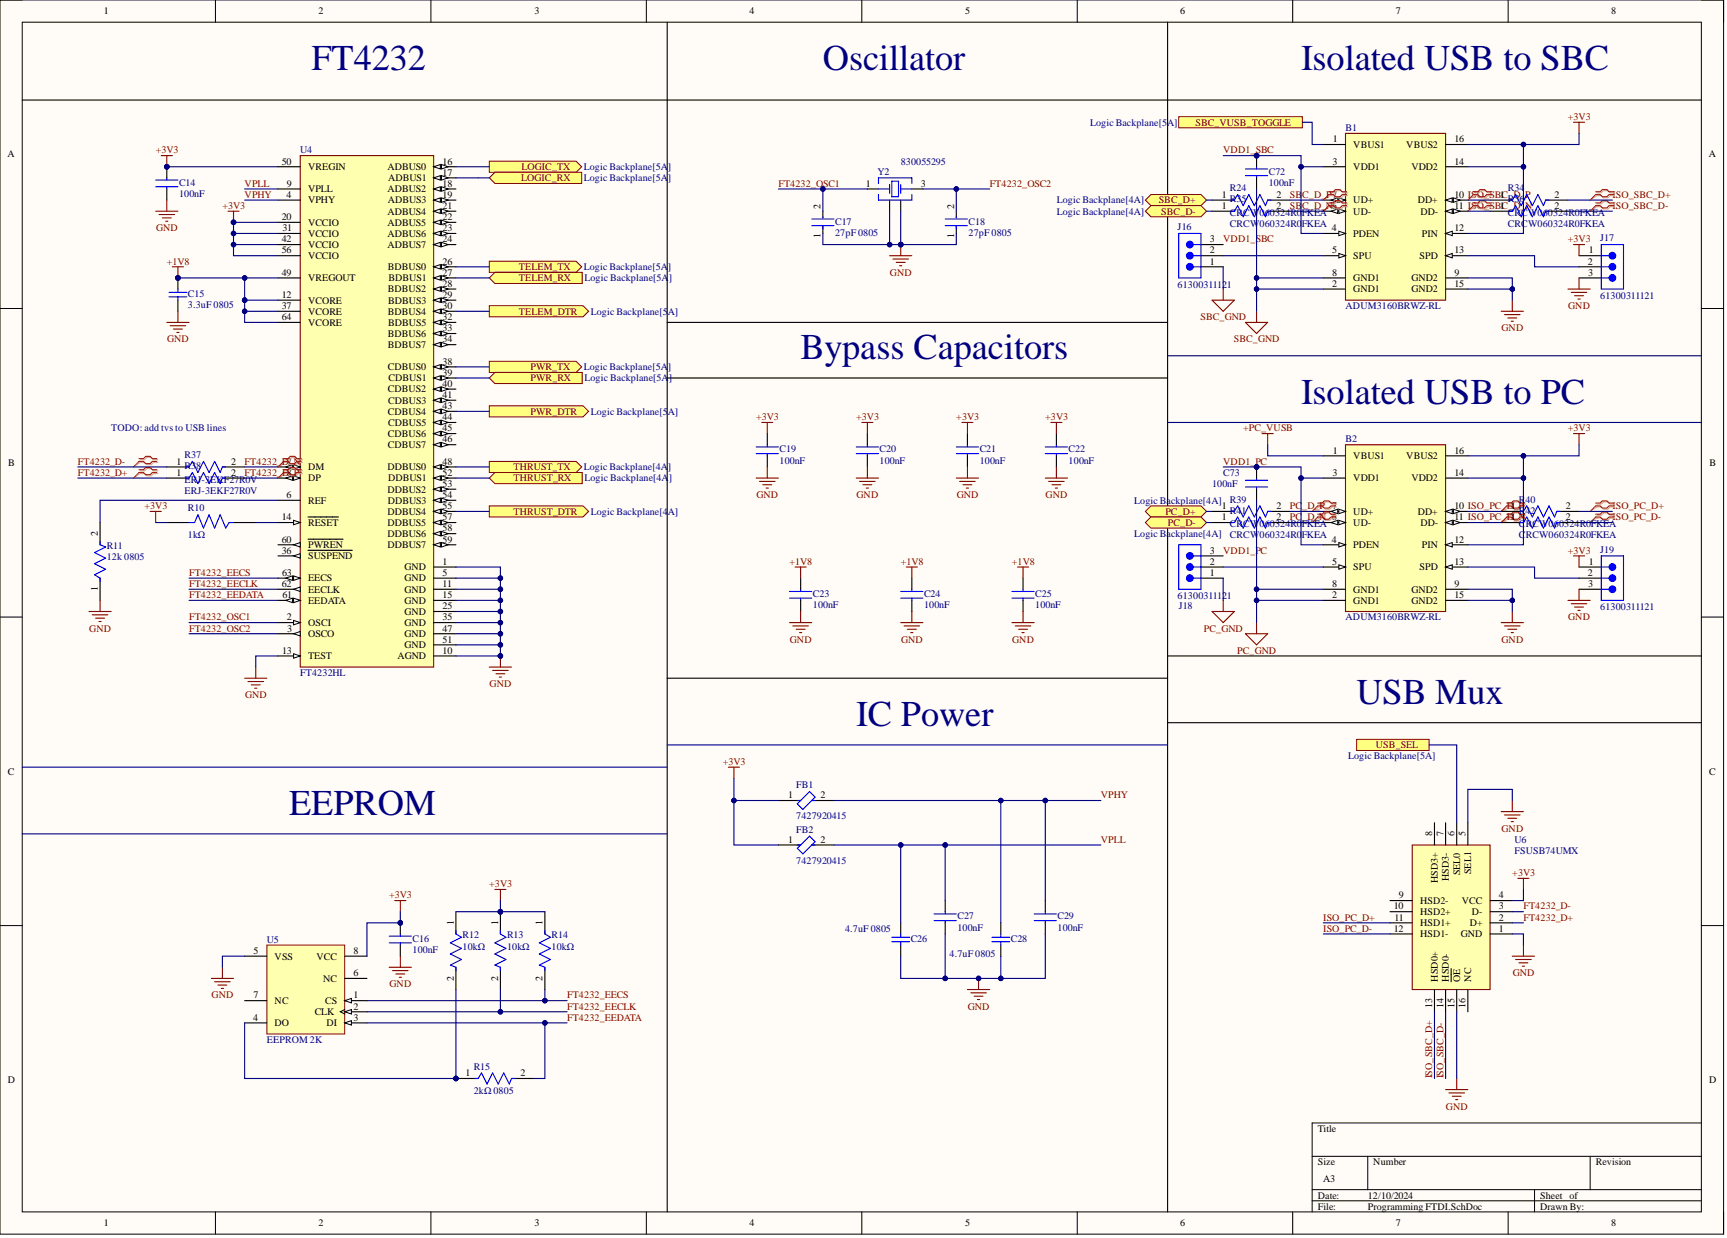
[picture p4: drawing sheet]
<svg xmlns="http://www.w3.org/2000/svg" width="393mm" height="282mm" viewBox="0 0 393 282" stroke-linecap="round" stroke-linejoin="round" font-family="sans-serif">
<defs><g id="words">
<g font-size="8.3" fill="#000080">
<text x="70.9" y="15.9">FT4232</text>
<text x="187.4" y="15.9">Oscillator</text>
<text x="296.3" y="15.9">Isolated USB to SBC</text>
<text x="182.4" y="81.8">Bypass Capacitors</text>
<text x="296.3" y="91.9">Isolated USB to PC</text>
<text x="309" y="160.2">USB Mux</text>
<text x="195" y="165.3">IC Power</text>
<text x="65.9" y="185.6">EEPROM</text>
</g>
<g font-size="2.3">
<text x="23.6" y="3.3">1</text>
<text x="72.5" y="3.3">2</text>
<text x="121.7" y="3.3">3</text>
<text x="170.7" y="3.3">4</text>
<text x="219.8" y="3.3">5</text>
<text x="268.8" y="3.3">6</text>
<text x="317.9" y="3.3">7</text>
<text x="367" y="3.3">8</text>
<text x="1.7" y="35.9">A</text>
<text x="303.6" y="32.4">1</text>
<text x="308.2" y="33.7">VBUS1</text>
<text x="320.3" y="33.7">VBUS2</text>
<text x="331.3" y="32.4">16</text>
<text x="389.2" y="35.9">A</text>
<text x="64.2" y="37.5">50</text>
<text x="70.2" y="38.7">VREGIN</text>
<text x="88.2" y="38.7">ADBUS0</text>
<text x="88.4" y="41.3">ADBUS1</text>
<text x="100.8" y="37.5">16</text>
<text x="100.8" y="40">17</text>
<text x="303.5" y="37.5">3</text>
<text x="308.2" y="38.7">VDD1</text>
<text x="321.5" y="38.7">VDD2</text>
<text x="331.3" y="37.5">14</text>
<text x="65.3" y="45.1">4</text>
<text x="65.3" y="42.5">9</text>
<text x="70.2" y="46.3">VPHY</text>
<text x="70.2" y="43.8">VPLL</text>
<text x="88.2" y="43.8">ADBUS2</text>
<text x="88.3" y="46.3">ADBUS3</text>
<text x="100.8" y="42.5">18</text>
<text x="100.8" y="45.1">19</text>
<text x="100.8" y="47.6">21</text>
<text x="186.9" y="47.6" transform="rotate(-90 186.9 47.6)">2</text>
<text x="197.2" y="42.5">1</text>
<text x="209.7" y="42.5">3</text>
<text x="217.3" y="47.6" transform="rotate(-90 217.3 47.6)">2</text>
<text x="278.3" y="45.1">1</text>
<text x="278.3" y="47.6">1</text>
<text x="290.8" y="45.1">2</text>
<text x="290.8" y="47.6">2</text>
<text x="308.2" y="46.3">UD+</text>
<text x="322.9" y="46.3">DD+</text>
<text x="331.3" y="45.1">10 ISO_SBC_D_</text>
<text x="331.3" y="47.6">11 ISO_SBC_D_</text>
<text x="341.6" y="45.1">1</text>
<text x="341.6" y="47.6">1</text>
<text x="354.1" y="45.1">2</text>
<text x="354.1" y="47.6">2</text>
<text x="64.2" y="50.1">20</text>
<text x="64.3" y="52.6">31</text>
<text x="70.2" y="51.4">VCCIO</text>
<text x="70.2" y="53.9">VCCIO</text>
<text x="88.2" y="48.9">ADBUS4</text>
<text x="88.2" y="51.4">ADBUS5</text>
<text x="88.2" y="53.9">ADBUS6</text>
<text x="100.8" y="50.1">22</text>
<text x="100.8" y="52.6">23</text>
<text x="303.3" y="52.6">4</text>
<text x="308.2" y="53.9">PDEN</text>
<text x="308.2" y="48.9">UD-</text>
<text x="323.5" y="48.9">DD-</text>
<text x="323.9" y="53.9">PIN</text>
<text x="331.3" y="52.6">12</text>
<text x="64.2" y="55.2">42</text>
<text x="64.2" y="57.7">56</text>
<text x="70.2" y="56.4">VCCIO</text>
<text x="70.2" y="59">VCCIO</text>
<text x="88.2" y="56.4">ADBUS7</text>
<text x="100.8" y="55.2">24</text>
<text x="186.9" y="54.3" transform="rotate(-90 186.9 54.3)">1</text>
<text x="217.3" y="54.3" transform="rotate(-90 217.3 54.3)">1</text>
<text x="275.6" y="57.7">2</text>
<text x="275.6" y="55.2">3</text>
<text x="303.4" y="57.7">5</text>
<text x="308.2" y="59">SPU</text>
<text x="323.3" y="59">SPD</text>
<text x="331.3" y="57.7">13</text>
<text x="361.8" y="57.7">1</text>
<text x="64.2" y="62.8">49</text>
<text x="70.2" y="64">VREGOUT</text>
<text x="88.3" y="61.5">BDBUS0</text>
<text x="88.5" y="64">BDBUS1</text>
<text x="100.8" y="60.2">26</text>
<text x="100.8" y="62.8">27</text>
<text x="100.8" y="65.3">28</text>
<text x="275.6" y="60.2">1</text>
<text x="303.4" y="65.3">2</text>
<text x="303.4" y="62.8">8</text>
<text x="308.2" y="64">GND1</text>
<text x="321.5" y="64">GND2</text>
<text x="331.3" y="62.8">9</text>
<text x="331.3" y="65.3">15</text>
<text x="361.7" y="60.2">2</text>
<text x="361.8" y="62.8">3</text>
<text x="64.2" y="67.8">12</text>
<text x="64.2" y="70.4">37</text>
<text x="70.2" y="69.1">VCORE</text>
<text x="70.2" y="71.6">VCORE</text>
<text x="88.3" y="66.6">BDBUS2</text>
<text x="88.3" y="71.6">BDBUS4</text>
<text x="88.4" y="69.1">BDBUS3</text>
<text x="100.8" y="67.8">29</text>
<text x="100.8" y="70.4">30</text>
<text x="308.2" y="66.6">GND1</text>
<text x="321.5" y="66.6">GND2</text>
<text x="64.2" y="72.9">64</text>
<text x="70.2" y="74.2">VCORE</text>
<text x="88.3" y="76.7">BDBUS6</text>
<text x="88.4" y="74.2">BDBUS5</text>
<text x="100.8" y="72.9">32</text>
<text x="100.8" y="75.4">33</text>
<text x="100.8" y="78">34</text>
<text x="88.3" y="79.2">BDBUS7</text>
<text x="100.8" y="83">38</text>
<text x="88.3" y="84.3">CDBUS0</text>
<text x="88.3" y="89.4">CDBUS2</text>
<text x="88.5" y="86.8">CDBUS1</text>
<text x="100.8" y="85.6">39</text>
<text x="100.8" y="88.1">40</text>
<text x="88.3" y="94.4">CDBUS4</text>
<text x="88.4" y="91.9">CDBUS3</text>
<text x="100.8" y="90.6">41</text>
<text x="100.8" y="93.2">43</text>
<text x="100.8" y="95.7">44</text>
<text x="88.3" y="99.5">CDBUS6</text>
<text x="88.4" y="96.9">CDBUS5</text>
<text x="100.8" y="98.2">45</text>
<text x="100.8" y="100.7">46</text>
<text x="1.9" y="106.1">B</text>
<text x="40.2" y="105.8">1</text>
<text x="52.7" y="105.8">2</text>
<text x="70.2" y="107.1">DM</text>
<text x="88.2" y="107.1">DDBUS0</text>
<text x="88.3" y="102">CDBUS7</text>
<text x="100.8" y="105.8">48</text>
<text x="303.6" y="103.3">1</text>
<text x="308.2" y="104.5">VBUS1</text>
<text x="320.3" y="104.5">VBUS2</text>
<text x="331.3" y="103.3">16</text>
<text x="389.4" y="106.1">B</text>
<text x="40.2" y="108.3">1</text>
<text x="52.7" y="108.3">2</text>
<text x="65.3" y="113.4">6</text>
<text x="70.2" y="109.6">DP</text>
<text x="88.2" y="112.1">DDBUS2</text>
<text x="88.4" y="109.6">DDBUS1</text>
<text x="100.8" y="108.3">52</text>
<text x="100.8" y="110.9">53</text>
<text x="100.8" y="113.4">54</text>
<text x="303.5" y="108.3">3</text>
<text x="308.2" y="109.6">VDD1</text>
<text x="321.5" y="109.6">VDD2</text>
<text x="331.3" y="108.3">14</text>
<text x="64.2" y="118.5">14</text>
<text x="70.2" y="119.7">RESET</text>
<text x="70.2" y="114.7">REF</text>
<text x="88.2" y="117.2">DDBUS4</text>
<text x="88.2" y="119.7">DDBUS5</text>
<text x="88.3" y="114.7">DDBUS3</text>
<text x="100.8" y="115.9">55</text>
<text x="100.8" y="118.5">57</text>
<text x="278.3" y="115.9">1</text>
<text x="278.3" y="118.5">1</text>
<text x="290.8" y="115.9">2</text>
<text x="290.8" y="118.5">2</text>
<text x="303.4" y="115.9">7</text>
<text x="308.2" y="117.2">UD+</text>
<text x="308.2" y="119.7">UD-</text>
<text x="322.9" y="117.2">DD+</text>
<text x="323.5" y="119.7">DD-</text>
<text x="331.3" y="115.9">10 ISO_PC_D1_P</text>
<text x="331.3" y="118.5">11 ISO_PC_D1_N</text>
<text x="356.6" y="115.9">2</text>
<text x="356.6" y="118.5">2</text>
<text x="22.3" y="122" transform="rotate(-90 22.3 122)">2</text>
<text x="64.2" y="123.5">60</text>
<text x="70.2" y="124.8">PWREN</text>
<text x="88.2" y="122.3">DDBUS6</text>
<text x="88.2" y="124.8">DDBUS7</text>
<text x="100.8" y="121">58</text>
<text x="100.8" y="123.5">59</text>
<text x="303.3" y="123.5">4</text>
<text x="308.2" y="124.8">PDEN</text>
<text x="323.9" y="124.8">PIN</text>
<text x="331.3" y="123.5">12</text>
<text x="64.2" y="126.1">36</text>
<text x="64.2" y="131.1">63</text>
<text x="70.2" y="127.3">SUSPEND</text>
<text x="92.1" y="129.9">GND</text>
<text x="100.8" y="128.6">1</text>
<text x="100.8" y="131.1">5</text>
<text x="275.6" y="128.6">2</text>
<text x="275.6" y="131.1">1</text>
<text x="275.6" y="126.1">3</text>
<text x="303.4" y="128.6">5</text>
<text x="308.2" y="129.9">SPU</text>
<text x="323.3" y="129.9">SPD</text>
<text x="331.3" y="128.6">13</text>
<text x="361.7" y="131.1">2</text>
<text x="361.8" y="128.6">1</text>
<text x="22.3" y="134.5" transform="rotate(-90 22.3 134.5)">1</text>
<text x="64.2" y="133.7">62</text>
<text x="64.3" y="136.2">61</text>
<text x="70.2" y="134.9">EECLK</text>
<text x="70.2" y="132.4">EECS</text>
<text x="70.2" y="137.5">EEDATA</text>
<text x="92.1" y="132.4">GND</text>
<text x="92.1" y="134.9">GND</text>
<text x="92.1" y="137.5">GND</text>
<text x="100.8" y="133.7">11</text>
<text x="100.8" y="136.2">15</text>
<text x="303.4" y="136.2">2</text>
<text x="303.4" y="133.7">8</text>
<text x="308.2" y="137.5">GND1</text>
<text x="308.2" y="134.9">GND1</text>
<text x="321.5" y="134.9">GND2</text>
<text x="321.5" y="137.5">GND2</text>
<text x="331.3" y="133.7">9</text>
<text x="331.3" y="136.2">15</text>
<text x="361.8" y="133.7">3</text>
<text x="65.3" y="141.3">2</text>
<text x="65.4" y="143.8">3</text>
<text x="70.2" y="142.5">OSCI</text>
<text x="92.1" y="140">GND</text>
<text x="92.1" y="142.5">GND</text>
<text x="100.8" y="138.7">25</text>
<text x="100.8" y="141.3">35</text>
<text x="100.8" y="143.8">47</text>
<text x="64.2" y="148.8">13</text>
<text x="70.2" y="145">OSCO</text>
<text x="92.1" y="145">GND</text>
<text x="92.1" y="147.6">GND</text>
<text x="100.8" y="148.8">10</text>
<text x="100.8" y="146.3">51</text>
<text x="70.2" y="150.1">TEST</text>
<text x="90.5" y="150.1">AGND</text>
<text x="1.8" y="176.4">C</text>
<text x="389.3" y="176.4">C</text>
<text x="179.5" y="181.8">1</text>
<text x="186.9" y="181.8">2</text>
<text x="179.5" y="191.9">1</text>
<text x="186.9" y="191.9">2</text>
<text x="326.2" y="190.4" transform="rotate(-90 326.2 190.4)">8</text>
<text x="328.7" y="190.4" transform="rotate(-90 328.7 190.4)">7</text>
<text x="331.3" y="190.4" transform="rotate(-90 331.3 190.4)">6</text>
<text x="333.8" y="190.4" transform="rotate(-90 333.8 190.4)">5</text>
<text x="327.5" y="201.1" transform="rotate(-90 327.5 201.1)">HSD3+</text>
<text x="330" y="200.6" transform="rotate(-90 330 200.6)">HSD3-</text>
<text x="332.5" y="199.3" transform="rotate(-90 332.5 199.3)">SEL0</text>
<text x="335.1" y="199.1" transform="rotate(-90 335.1 199.1)">SEL1</text>
<text x="317.4" y="207.1">10</text>
<text x="317.6" y="209.6">11</text>
<text x="318.6" y="204.5">9</text>
<text x="323.4" y="208.3">HSD2+</text>
<text x="323.4" y="205.8">HSD2-</text>
<text x="333" y="205.8">VCC</text>
<text x="335.2" y="208.3">D-</text>
<text x="341.4" y="209.6">2</text>
<text x="341.4" y="207.1">3</text>
<text x="341.4" y="204.5">4</text>
<text x="103.3" y="210.6" transform="rotate(-90 103.3 210.6)">1</text>
<text x="113.5" y="210.6" transform="rotate(-90 113.5 210.6)">1</text>
<text x="123.6" y="210.6" transform="rotate(-90 123.6 210.6)">1</text>
<text x="317.4" y="212.1">12</text>
<text x="323.4" y="213.4">HSD1-</text>
<text x="323.4" y="210.9">HSD1+</text>
<text x="332.7" y="213.4">GND</text>
<text x="334.7" y="210.9">D+</text>
<text x="341.4" y="212.1">1</text>
<text x="57.7" y="217.2">5</text>
<text x="62.6" y="218.5">VSS</text>
<text x="72.1" y="218.5">VCC</text>
<text x="80.5" y="217.2">8</text>
<text x="57.7" y="227.3">7</text>
<text x="73.6" y="223.5">NC</text>
<text x="80.5" y="227.3">1</text>
<text x="80.5" y="222.3">6</text>
<text x="103.3" y="223.3" transform="rotate(-90 103.3 223.3)">2</text>
<text x="113.5" y="223.3" transform="rotate(-90 113.5 223.3)">2</text>
<text x="123.6" y="223.3" transform="rotate(-90 123.6 223.3)">2</text>
<text x="327.5" y="223.5" transform="rotate(-90 327.5 223.5)">HSD0+</text>
<text x="330" y="223.5" transform="rotate(-90 330 223.5)">HSD0-</text>
<text x="332.5" y="223.5" transform="rotate(-90 332.5 223.5)">OE</text>
<text x="335.1" y="223.5" transform="rotate(-90 335.1 223.5)">NC</text>
<text x="57.7" y="232.4">4</text>
<text x="62.6" y="233.7">DO</text>
<text x="62.6" y="228.6">NC</text>
<text x="71.7" y="231.1">CLK</text>
<text x="74" y="228.6">CS</text>
<text x="74.4" y="233.7">DI</text>
<text x="80.5" y="232.4">3</text>
<text x="80.5" y="229.9">2</text>
<text x="326.2" y="229.4" transform="rotate(-90 326.2 229.4)">13</text>
<text x="328.7" y="229.5" transform="rotate(-90 328.7 229.5)">14</text>
<text x="331.3" y="229.4" transform="rotate(-90 331.3 229.4)">15</text>
<text x="333.8" y="229.5" transform="rotate(-90 333.8 229.5)">16</text>
<text x="106" y="245">1</text>
<text x="118.5" y="245">2</text>
<text x="1.8" y="246.6">D</text>
<text x="389.3" y="246.6">D</text>
<text x="300.1" y="257.7">Title</text>
<text x="300.1" y="265.3">Size</text>
<text x="301.4" y="269.1">A3</text>
<text x="312.8" y="265.3">Number</text>
<text x="363.4" y="265.3">Revision</text>
<text x="300.1" y="272.9">Date:</text>
<text x="300.1" y="275.4">File:</text>
<text x="311.5" y="272.9">12/10/2024</text>
<text x="311.5" y="275.4">Programming FTDI.SchDoc</text>
<text x="350.8" y="272.9">Sheet of</text>
<text x="350.8" y="275.4">Drawn By:</text>
<text x="23.6" y="279.2">1</text>
<text x="72.5" y="279.2">2</text>
<text x="121.7" y="279.2">3</text>
<text x="170.7" y="279.2">4</text>
<text x="219.8" y="279.2">5</text>
<text x="268.8" y="279.2">6</text>
<text x="317.9" y="279.2">7</text>
<text x="367" y="279.2">8</text>
</g>
<g font-size="2.3" fill="#000080">
<text x="248.3" y="28.6">Logic Backplane[5A]</text>
<text x="306.5" y="29.9">B1</text>
<text x="68.4" y="34.9">U4</text>
<text x="133" y="38.7">Logic Backplane[5A</text>
<text x="133" y="41.3">Logic Backplane[5A</text>
<text x="152.1" y="38.7">]</text>
<text x="152.1" y="41.3">]</text>
<text x="199.8" y="39.7">Y2</text>
<text x="205.2" y="37.5">830055295</text>
<text x="289" y="39.7">C72</text>
<text x="40.8" y="42.3">C14</text>
<text x="40.8" y="44.8">100nF</text>
<text x="240.7" y="46.3">Logic Backplane[4A]</text>
<text x="280.1" y="43.5">R24</text>
<text x="280.1" y="46.1">R35</text>
<text x="289" y="42.3">100nF</text>
<text x="343.4" y="43.5">R34</text>
<text x="343.4" y="46.1">R36</text>
<text x="190.2" y="51.1">C17</text>
<text x="190.2" y="53.7">27pF 0805</text>
<text x="220.6" y="51.1">C18</text>
<text x="220.6" y="53.7">27pF 0805</text>
<text x="240.7" y="48.9">Logic Backplane[4A]</text>
<text x="268.2" y="52.4">J16</text>
<text x="280.1" y="49.1">CRCW</text>
<text x="280.1" y="51.6">CRCW</text>
<text x="286.9" y="49.1">060324R0</text>
<text x="286.9" y="51.6">060324R0</text>
<text x="296.5" y="49.1">FKEA</text>
<text x="296.5" y="51.6">FKEA</text>
<text x="343.4" y="49.1">CRCW060324R0FKEA</text>
<text x="343.4" y="51.6">CRCW060324R0FKEA</text>
<text x="364.5" y="54.9">J17</text>
<text x="133" y="61.5">Logic Backplane[5A</text>
<text x="133.1" y="64">Logic Backplane[5A</text>
<text x="152.1" y="61.5">]</text>
<text x="152.3" y="64">]</text>
<text x="268.2" y="65.6">61300311121</text>
<text x="42.8" y="67.6">C15</text>
<text x="42.8" y="70.1">3.3uF 0805</text>
<text x="134.6" y="71.6">Logic Backplane[5</text>
<text x="152.1" y="71.6">A]</text>
<text x="306.5" y="70.4">ADUM3160BRWZ-RL</text>
<text x="364.5" y="68.1">61300311121</text>
<text x="133" y="84.3">Logic Backplane[5A</text>
<text x="133.1" y="86.8">Logic Backplane[5A</text>
<text x="152.1" y="84.3">]</text>
<text x="152.3" y="86.8">]</text>
<text x="134.6" y="94.4">Logic Backplane[5</text>
<text x="152.1" y="94.4">A]</text>
<text x="25.3" y="98.2">TODO: add tvs to USB lines</text>
<text x="306.5" y="100.7">B2</text>
<text x="42" y="104.3">R37</text>
<text x="42" y="106.8">R38</text>
<text x="133" y="107.1">Logic Backplane[4A</text>
<text x="152.1" y="107.1">]</text>
<text x="177.5" y="103">C19</text>
<text x="177.5" y="105.6">100nF</text>
<text x="200.3" y="103">C20</text>
<text x="200.3" y="105.6">100nF</text>
<text x="223.1" y="103">C21</text>
<text x="223.1" y="105.6">100nF</text>
<text x="243.4" y="103">C22</text>
<text x="243.4" y="105.6">100nF</text>
<text x="42" y="109.9">ERJ-3EKF27R0V</text>
<text x="42" y="112.4">ERJ-3EKF27R0V</text>
<text x="133.1" y="109.6">Logic Backplane[4A</text>
<text x="152.3" y="109.6">]</text>
<text x="276.1" y="110.9">100nF</text>
<text x="278.6" y="108.3">C73</text>
<text x="42.8" y="116.4">R10</text>
<text x="134.6" y="117.2">Logic Backplane[4</text>
<text x="152.1" y="117.2">A]</text>
<text x="258.3" y="114.7">Logic Backplane[4A]</text>
<text x="280.1" y="114.4">R39</text>
<text x="280.1" y="120">CRCW</text>
<text x="280.1" y="116.9">R41</text>
<text x="286.9" y="120">060324R0</text>
<text x="296.5" y="120">FKEA</text>
<text x="346" y="114.4">R40</text>
<text x="346" y="120">CRCW060324R0FKEA</text>
<text x="346" y="116.9">R42</text>
<text x="24.3" y="125">R11</text>
<text x="42.8" y="122.5">1kΩ</text>
<text x="258.3" y="122.3">Logic Backplane[4A]</text>
<text x="280.1" y="122.5">CRCW</text>
<text x="286.9" y="122.5">060324R0</text>
<text x="296.5" y="122.5">FKEA</text>
<text x="346" y="122.5">CRCW060324R0FKEA</text>
<text x="364.5" y="125.8">J19</text>
<text x="24.3" y="127.6">12k 0805</text>
<text x="185.1" y="135.9">C23</text>
<text x="210.5" y="135.9">C24</text>
<text x="235.8" y="135.9">C25</text>
<text x="268.2" y="136.4">61300311121</text>
<text x="185.1" y="138.5">100nF</text>
<text x="210.5" y="138.5">100nF</text>
<text x="235.8" y="138.5">100nF</text>
<text x="268.5" y="138.7">J18</text>
<text x="306.5" y="141.3">ADUM3160BRWZ-RL</text>
<text x="364.5" y="139">61300311121</text>
<text x="68.4" y="153.9">FT4232HL</text>
<text x="307" y="172.9">Logic Backplane[5A]</text>
<text x="181.3" y="179.5">FB1</text>
<text x="181.3" y="186.6">7427920415</text>
<text x="181.3" y="189.6">FB2</text>
<text x="345" y="191.9">U6</text>
<text x="181.3" y="196.7">7427920415</text>
<text x="345" y="194.4">FSUSB74UMX</text>
<text x="218.1" y="209.4">C27</text>
<text x="240.9" y="209.4">C29</text>
<text x="60.8" y="214.7">U5</text>
<text x="94" y="214.4">C16</text>
<text x="105.4" y="213.7">R12</text>
<text x="115.5" y="213.7">R13</text>
<text x="125.6" y="213.7">R14</text>
<text x="192.5" y="212.1">4.7uF 0805</text>
<text x="207.4" y="214.4">C26</text>
<text x="218.1" y="211.9">100nF</text>
<text x="230.2" y="214.4">C28</text>
<text x="240.9" y="211.9">100nF</text>
<text x="94" y="216.9">100nF</text>
<text x="105.4" y="216.2">10kΩ</text>
<text x="115.5" y="216.2">10kΩ</text>
<text x="125.6" y="216.2">10kΩ</text>
<text x="216.3" y="218">4.7uF 0805</text>
<text x="60.8" y="237.5">EEPROM 2K</text>
<text x="107.9" y="243.5">R15</text>
<text x="107.9" y="249.1">2kΩ 0805</text>
</g>
<g font-size="2.3" fill="#800000">
<text x="272.3" y="28.6">SBC_VUSB_TOGGLE</text>
<text x="357.1" y="27.3">+3V3</text>
<text x="35.5" y="34.9">+3V3</text>
<text x="278.6" y="34.9">VDD1_SBC</text>
<text x="118.7" y="41.3">LOGIC_RX</text>
<text x="118.8" y="38.7">LOGIC_TX</text>
<text x="50.7" y="47.6">+3V3</text>
<text x="55.7" y="42.5">VPLL</text>
<text x="55.7" y="45.1">VPHY</text>
<text x="177.3" y="42.5">FT4232_OSC1</text>
<text x="225.4" y="42.5">FT4232_OSC2</text>
<text x="263.9" y="46.3">SBC_D+</text>
<text x="293.8" y="45.1">SBC_D_P7</text>
<text x="293.8" y="47.6">SBC_D_N6</text>
<text x="347.4" y="45.1">P</text>
<text x="347.4" y="47.6">N</text>
<text x="367.2" y="47.6">ISO_SBC_D-</text>
<text x="367.2" y="45.1">ISO_SBC_D+</text>
<text x="35.5" y="52.6">GND</text>
<text x="264.5" y="48.9">SBC_D-</text>
<text x="278.6" y="55.2">VDD1_SBC</text>
<text x="357.1" y="55.2">+3V3</text>
<text x="38" y="60.2">+1V8</text>
<text x="118.2" y="61.5">TELEM_TX</text>
<text x="118.2" y="64">TELEM_RX</text>
<text x="202.7" y="62.8">GND</text>
<text x="118.2" y="71.6">TELEM_DTR</text>
<text x="357.2" y="70.4">GND</text>
<text x="38.1" y="78">GND</text>
<text x="273.4" y="72.9">SBC_GND</text>
<text x="281" y="78">SBC_GND</text>
<text x="342" y="75.4">GND</text>
<text x="120.8" y="84.3">PWR_TX</text>
<text x="120.8" y="86.8">PWR_RX</text>
<text x="120.8" y="94.4">PWR_DTR</text>
<text x="172.2" y="95.7">+3V3</text>
<text x="195" y="95.7">+3V3</text>
<text x="217.8" y="95.7">+3V3</text>
<text x="238.1" y="95.7">+3V3</text>
<text x="283.2" y="98.2">+PC_VUSB</text>
<text x="357.1" y="98.2">+3V3</text>
<text x="17.7" y="105.8">FT4232_D-</text>
<text x="55.7" y="105.8">FT4232_D7_N</text>
<text x="116.9" y="107.1">THRUST_TX</text>
<text x="278.6" y="105.8">VDD1_PC</text>
<text x="17.7" y="108.3">FT4232_D+</text>
<text x="55.7" y="108.3">FT4232_D8_P</text>
<text x="116.9" y="109.6">THRUST_RX</text>
<text x="172.3" y="113.4">GND</text>
<text x="195.1" y="113.4">GND</text>
<text x="217.9" y="113.4">GND</text>
<text x="238.2" y="113.4">GND</text>
<text x="32.9" y="115.9">+3V3</text>
<text x="116.9" y="117.2">THRUST_DTR</text>
<text x="265.4" y="117.2">PC_D+</text>
<text x="266" y="119.7">PC_D-</text>
<text x="293.8" y="115.9">PC_D_P</text>
<text x="293.8" y="118.5">PC_D_N 6</text>
<text x="367.2" y="118.5">ISO_PC_D-</text>
<text x="367.2" y="115.9">ISO_PC_D+</text>
<text x="43.1" y="131.1">FT4232_EECS</text>
<text x="179.8" y="128.6">+1V8</text>
<text x="205.2" y="128.6">+1V8</text>
<text x="230.5" y="128.6">+1V8</text>
<text x="278.6" y="126.1">VDD1_PC</text>
<text x="357.1" y="126.1">+3V3</text>
<text x="43.1" y="133.7">FT4232_EECLK</text>
<text x="43.1" y="136.2">FT4232_EEDATA</text>
<text x="20.3" y="143.8">GND</text>
<text x="43.1" y="141.3">FT4232_OSC1</text>
<text x="43.1" y="143.8">FT4232_OSC2</text>
<text x="274.2" y="143.8">PC_GND</text>
<text x="357.2" y="141.3">GND</text>
<text x="179.9" y="146.3">GND</text>
<text x="205.2" y="146.3">GND</text>
<text x="230.6" y="146.3">GND</text>
<text x="281.8" y="148.8">PC_GND</text>
<text x="342" y="146.3">GND</text>
<text x="55.8" y="159">GND</text>
<text x="111.5" y="156.4">GND</text>
<text x="313.4" y="170.4">USB_SEL</text>
<text x="164.6" y="174.2">+3V3</text>
<text x="250.7" y="181.8">VPHY</text>
<text x="250.7" y="191.9">VPLL</text>
<text x="342" y="189.4">GND</text>
<text x="111.4" y="202">+3V3</text>
<text x="344.4" y="199.5">+3V3</text>
<text x="88.6" y="204.5">+3V3</text>
<text x="301.4" y="209.6">ISO_PC_D+</text>
<text x="347" y="207.1">FT4232_D-</text>
<text x="347" y="209.6">FT4232_D+</text>
<text x="301.4" y="212.1">ISO_PC_D-</text>
<text x="48.2" y="227.3">GND</text>
<text x="88.7" y="224.8">GND</text>
<text x="129.2" y="227.3">FT4232_EECS</text>
<text x="344.5" y="222.3">GND</text>
<text x="129.2" y="229.9">FT4232_EECLK</text>
<text x="129.2" y="232.4">FT4232_EEDATA</text>
<text x="220.4" y="229.9">GND</text>
<text x="326.2" y="245.6" transform="rotate(-90 326.2 245.6)">ISO_SBC_D+</text>
<text x="328.7" y="245.6" transform="rotate(-90 328.7 245.6)">ISO_SBC_D-</text>
<text x="329.3" y="252.6">GND</text>
</g>
</g></defs>
<path d="M0 0h392.6v281h-392.6z" fill-rule="evenodd" fill="#fffcf8"/>
<path d="M0 0h392.6v281h-392.6z" fill="none" stroke="#000" stroke-width=".23"/>
<path d="M5.1 5.1h382.4v270.8h-382.4z" fill-rule="evenodd" fill="#fffcf8"/>
<g fill="none" stroke="#000" stroke-width=".23">
<path d="M0 0h5.1M49.1 0v5.1M98.1 0v5.1M147.2 0v5.1M196.3 0v5.1M245.4 0v5.1M294.4 0v5.1M343.5 0v5.1M387.5 0h5.1v5.1M5.1 5.1h382.4v270.8h-382.4zM0 70.2h5.1M387.5 70.2h5.1"/>
<path d="M0 140.5h5.1M387.5 140.5h5.1M0 210.7h5.1M387.5 210.7h5.1M387.5 255.7h-88.6v20.2M49.1 275.9v5.1M98.1 275.9v5.1M147.2 275.9v5.1M196.3 275.9v5.1M245.4 275.9v5.1M294.4 275.9v5.1M298.9 263.3h88.6"/>
<path d="M298.9 270.9h88.6M298.9 273.4h88.6M311.5 263.3v7.6M343.5 275.9v5.1M349.5 270.9v5M362.2 263.3v7.6M392.6 275.9v5.1"/>
</g>
<path d="M68.4 35.4h30.4v116.5h-30.4z" fill-rule="evenodd" fill="#ffffb0"/>
<path d="M68.4 35.4h30.4v116.5h-30.4z" fill="none" stroke="#800000" stroke-width=".25"/>
<path d="M98.8 38h5M63.3 50.6h5.1M63.3 53.2h5.1M63.3 55.7h5.1M63.3 58.2h5.1M63.3 68.3h5.1M63.3 70.9h5.1M63.3 73.4h5.1" fill="none" stroke="#000" stroke-width=".25"/>
<path d="M98.8 38l1.5-.5v1z" fill="#f8fcff"/>
<path d="M98.8 38l1.5-.5v1z" fill="none" stroke="#000" stroke-width=".23"/>
<path d="M100.5 37.5l1.6 .5-1.6 .5z" fill="#f8fcff"/>
<path d="M100.5 37.5l1.6 .5-1.6 .5z" fill="none" stroke="#000" stroke-width=".23"/>
<path d="M98.8 40.5h5" fill="none" stroke="#000" stroke-width=".25"/>
<path d="M98.8 40.5l1.5-.5v1z" fill="#f8fcff"/>
<path d="M98.8 40.5l1.5-.5v1z" fill="none" stroke="#000" stroke-width=".23"/>
<path d="M100.5 40l1.6 .5-1.6 .5z" fill="#f8fcff"/>
<path d="M100.5 40l1.6 .5-1.6 .5z" fill="none" stroke="#000" stroke-width=".23"/>
<path d="M98.8 43h5" fill="none" stroke="#000" stroke-width=".25"/>
<path d="M98.8 43l1.5-.5v1z" fill="#f8fcff"/>
<path d="M98.8 43l1.5-.5v1z" fill="none" stroke="#000" stroke-width=".23"/>
<path d="M100.5 42.5l1.6 .5-1.6 .5z" fill="#f8fcff"/>
<path d="M100.5 42.5l1.6 .5-1.6 .5z" fill="none" stroke="#000" stroke-width=".23"/>
<path d="M98.8 45.6h5" fill="none" stroke="#000" stroke-width=".25"/>
<path d="M98.8 45.6l1.5-.5v1z" fill="#f8fcff"/>
<path d="M98.8 45.6l1.5-.5v1z" fill="none" stroke="#000" stroke-width=".23"/>
<path d="M100.5 45.1l1.6 .5-1.6 .5z" fill="#f8fcff"/>
<path d="M100.5 45.1l1.6 .5-1.6 .5z" fill="none" stroke="#000" stroke-width=".23"/>
<path d="M98.8 48.1h5" fill="none" stroke="#000" stroke-width=".25"/>
<path d="M98.8 48.1l1.5-.5v1z" fill="#f8fcff"/>
<path d="M98.8 48.1l1.5-.5v1z" fill="none" stroke="#000" stroke-width=".23"/>
<path d="M100.5 47.6l1.6 .5-1.6 .5z" fill="#f8fcff"/>
<path d="M100.5 47.6l1.6 .5-1.6 .5z" fill="none" stroke="#000" stroke-width=".23"/>
<path d="M98.8 50.6h5" fill="none" stroke="#000" stroke-width=".25"/>
<path d="M98.8 50.6l1.5-.5v1z" fill="#f8fcff"/>
<path d="M98.8 50.6l1.5-.5v1z" fill="none" stroke="#000" stroke-width=".23"/>
<path d="M100.5 50.1l1.6 .5-1.6 .5z" fill="#f8fcff"/>
<path d="M100.5 50.1l1.6 .5-1.6 .5z" fill="none" stroke="#000" stroke-width=".23"/>
<path d="M98.8 53.2h5" fill="none" stroke="#000" stroke-width=".25"/>
<path d="M98.8 53.2l1.5-.6v1.1z" fill="#f8fcff"/>
<path d="M98.8 53.2l1.5-.6v1.1z" fill="none" stroke="#000" stroke-width=".23"/>
<path d="M100.5 52.6l1.6 .6-1.6 .5z" fill="#f8fcff"/>
<path d="M100.5 52.6l1.6 .6-1.6 .5z" fill="none" stroke="#000" stroke-width=".23"/>
<path d="M98.8 55.7h5" fill="none" stroke="#000" stroke-width=".25"/>
<path d="M98.8 55.7l1.5-.5v1z" fill="#f8fcff"/>
<path d="M98.8 55.7l1.5-.5v1z" fill="none" stroke="#000" stroke-width=".23"/>
<path d="M100.5 55.2l1.6 .5-1.6 .5z" fill="#f8fcff"/>
<path d="M100.5 55.2l1.6 .5-1.6 .5z" fill="none" stroke="#000" stroke-width=".23"/>
<path d="M98.8 60.7h5" fill="none" stroke="#000" stroke-width=".25"/>
<path d="M98.8 60.7l1.5-.5v1.1z" fill="#f8fcff"/>
<path d="M98.8 60.7l1.5-.5v1.1z" fill="none" stroke="#000" stroke-width=".23"/>
<path d="M100.5 60.2l1.6 .5-1.6 .6z" fill="#f8fcff"/>
<path d="M100.5 60.2l1.6 .5-1.6 .6z" fill="none" stroke="#000" stroke-width=".23"/>
<path d="M98.8 63.3h5" fill="none" stroke="#000" stroke-width=".25"/>
<path d="M98.8 63.3l1.5-.5v1z" fill="#f8fcff"/>
<path d="M98.8 63.3l1.5-.5v1z" fill="none" stroke="#000" stroke-width=".23"/>
<path d="M100.5 62.8l1.6 .5-1.6 .5z" fill="#f8fcff"/>
<path d="M100.5 62.8l1.6 .5-1.6 .5z" fill="none" stroke="#000" stroke-width=".23"/>
<path d="M98.8 65.8h5" fill="none" stroke="#000" stroke-width=".25"/>
<path d="M98.8 65.8l1.5-.5v1z" fill="#f8fcff"/>
<path d="M98.8 65.8l1.5-.5v1z" fill="none" stroke="#000" stroke-width=".23"/>
<path d="M100.5 65.3l1.6 .5-1.6 .5z" fill="#f8fcff"/>
<path d="M100.5 65.3l1.6 .5-1.6 .5z" fill="none" stroke="#000" stroke-width=".23"/>
<path d="M98.8 68.3h5" fill="none" stroke="#000" stroke-width=".25"/>
<path d="M98.8 68.3l1.5-.5v1z" fill="#f8fcff"/>
<path d="M98.8 68.3l1.5-.5v1z" fill="none" stroke="#000" stroke-width=".23"/>
<path d="M100.5 67.8l1.6 .5-1.6 .5z" fill="#f8fcff"/>
<path d="M100.5 67.8l1.6 .5-1.6 .5z" fill="none" stroke="#000" stroke-width=".23"/>
<path d="M98.8 70.9h5" fill="none" stroke="#000" stroke-width=".25"/>
<path d="M98.8 70.9l1.5-.5v1z" fill="#f8fcff"/>
<path d="M98.8 70.9l1.5-.5v1z" fill="none" stroke="#000" stroke-width=".23"/>
<path d="M100.5 70.4l1.6 .5-1.6 .5z" fill="#f8fcff"/>
<path d="M100.5 70.4l1.6 .5-1.6 .5z" fill="none" stroke="#000" stroke-width=".23"/>
<path d="M98.8 73.4h5" fill="none" stroke="#000" stroke-width=".25"/>
<path d="M98.8 73.4l1.5-.5v1z" fill="#f8fcff"/>
<path d="M98.8 73.4l1.5-.5v1z" fill="none" stroke="#000" stroke-width=".23"/>
<path d="M100.5 72.9l1.6 .5-1.6 .5z" fill="#f8fcff"/>
<path d="M100.5 72.9l1.6 .5-1.6 .5z" fill="none" stroke="#000" stroke-width=".23"/>
<path d="M98.8 75.9h5" fill="none" stroke="#000" stroke-width=".25"/>
<path d="M98.8 75.9l1.5-.5v1z" fill="#f8fcff"/>
<path d="M98.8 75.9l1.5-.5v1z" fill="none" stroke="#000" stroke-width=".23"/>
<path d="M100.5 75.4l1.6 .5-1.6 .5z" fill="#f8fcff"/>
<path d="M100.5 75.4l1.6 .5-1.6 .5z" fill="none" stroke="#000" stroke-width=".23"/>
<path d="M98.8 78.5h5" fill="none" stroke="#000" stroke-width=".25"/>
<path d="M98.8 78.5l1.5-.5v1z" fill="#f8fcff"/>
<path d="M98.8 78.5l1.5-.5v1z" fill="none" stroke="#000" stroke-width=".23"/>
<path d="M100.5 78l1.6 .5-1.6 .5z" fill="#f8fcff"/>
<path d="M100.5 78l1.6 .5-1.6 .5z" fill="none" stroke="#000" stroke-width=".23"/>
<path d="M98.8 83.5h5" fill="none" stroke="#000" stroke-width=".25"/>
<path d="M98.8 83.5l1.5-.5v1z" fill="#f8fcff"/>
<path d="M98.8 83.5l1.5-.5v1z" fill="none" stroke="#000" stroke-width=".23"/>
<path d="M100.5 83l1.6 .5-1.6 .5z" fill="#f8fcff"/>
<path d="M100.5 83l1.6 .5-1.6 .5z" fill="none" stroke="#000" stroke-width=".23"/>
<path d="M98.8 86.1h5" fill="none" stroke="#000" stroke-width=".25"/>
<path d="M98.8 86.1l1.5-.5v1z" fill="#f8fcff"/>
<path d="M98.8 86.1l1.5-.5v1z" fill="none" stroke="#000" stroke-width=".23"/>
<path d="M100.5 85.6l1.6 .5-1.6 .5z" fill="#f8fcff"/>
<path d="M100.5 85.6l1.6 .5-1.6 .5z" fill="none" stroke="#000" stroke-width=".23"/>
<path d="M98.8 88.6h5" fill="none" stroke="#000" stroke-width=".25"/>
<path d="M98.8 88.6l1.5-.5v1z" fill="#f8fcff"/>
<path d="M98.8 88.6l1.5-.5v1z" fill="none" stroke="#000" stroke-width=".23"/>
<path d="M100.5 88.1l1.6 .5-1.6 .5z" fill="#f8fcff"/>
<path d="M100.5 88.1l1.6 .5-1.6 .5z" fill="none" stroke="#000" stroke-width=".23"/>
<path d="M98.8 91.1h5" fill="none" stroke="#000" stroke-width=".25"/>
<path d="M98.8 91.1l1.5-.5v1z" fill="#f8fcff"/>
<path d="M98.8 91.1l1.5-.5v1z" fill="none" stroke="#000" stroke-width=".23"/>
<path d="M100.5 90.6l1.6 .5-1.6 .5z" fill="#f8fcff"/>
<path d="M100.5 90.6l1.6 .5-1.6 .5z" fill="none" stroke="#000" stroke-width=".23"/>
<path d="M98.8 93.7h5" fill="none" stroke="#000" stroke-width=".25"/>
<path d="M98.8 93.7l1.5-.5v1z" fill="#f8fcff"/>
<path d="M98.8 93.7l1.5-.5v1z" fill="none" stroke="#000" stroke-width=".23"/>
<path d="M100.5 93.2l1.6 .5-1.6 .5z" fill="#f8fcff"/>
<path d="M100.5 93.2l1.6 .5-1.6 .5z" fill="none" stroke="#000" stroke-width=".23"/>
<path d="M98.8 96.2h5" fill="none" stroke="#000" stroke-width=".25"/>
<path d="M98.8 96.2l1.5-.5v1z" fill="#f8fcff"/>
<path d="M98.8 96.2l1.5-.5v1z" fill="none" stroke="#000" stroke-width=".23"/>
<path d="M100.5 95.7l1.6 .5-1.6 .5z" fill="#f8fcff"/>
<path d="M100.5 95.7l1.6 .5-1.6 .5z" fill="none" stroke="#000" stroke-width=".23"/>
<path d="M98.8 98.7h5" fill="none" stroke="#000" stroke-width=".25"/>
<path d="M98.8 98.7l1.5-.5v1z" fill="#f8fcff"/>
<path d="M98.8 98.7l1.5-.5v1z" fill="none" stroke="#000" stroke-width=".23"/>
<path d="M100.5 98.2l1.6 .5-1.6 .5z" fill="#f8fcff"/>
<path d="M100.5 98.2l1.6 .5-1.6 .5z" fill="none" stroke="#000" stroke-width=".23"/>
<path d="M98.8 101.3h5" fill="none" stroke="#000" stroke-width=".25"/>
<path d="M98.8 101.3l1.5-.6v1.1z" fill="#f8fcff"/>
<path d="M98.8 101.3l1.5-.6v1.1z" fill="none" stroke="#000" stroke-width=".23"/>
<path d="M100.5 100.7l1.6 .6-1.6 .5z" fill="#f8fcff"/>
<path d="M100.5 100.7l1.6 .6-1.6 .5z" fill="none" stroke="#000" stroke-width=".23"/>
<path d="M98.8 106.3h5" fill="none" stroke="#000" stroke-width=".25"/>
<path d="M98.8 106.3l1.5-.5v1z" fill="#f8fcff"/>
<path d="M98.8 106.3l1.5-.5v1z" fill="none" stroke="#000" stroke-width=".23"/>
<path d="M100.5 105.8l1.6 .5-1.6 .5z" fill="#f8fcff"/>
<path d="M100.5 105.8l1.6 .5-1.6 .5z" fill="none" stroke="#000" stroke-width=".23"/>
<path d="M98.8 108.8h5" fill="none" stroke="#000" stroke-width=".25"/>
<path d="M98.8 108.8l1.5-.5v1.1z" fill="#f8fcff"/>
<path d="M98.8 108.8l1.5-.5v1.1z" fill="none" stroke="#000" stroke-width=".23"/>
<path d="M100.5 108.3l1.6 .5-1.6 .6z" fill="#f8fcff"/>
<path d="M100.5 108.3l1.6 .5-1.6 .6z" fill="none" stroke="#000" stroke-width=".23"/>
<path d="M98.8 111.4h5" fill="none" stroke="#000" stroke-width=".25"/>
<path d="M98.8 111.4l1.5-.5v1z" fill="#f8fcff"/>
<path d="M98.8 111.4l1.5-.5v1z" fill="none" stroke="#000" stroke-width=".23"/>
<path d="M100.5 110.9l1.6 .5-1.6 .5z" fill="#f8fcff"/>
<path d="M100.5 110.9l1.6 .5-1.6 .5z" fill="none" stroke="#000" stroke-width=".23"/>
<path d="M98.8 113.9h5" fill="none" stroke="#000" stroke-width=".25"/>
<path d="M98.8 113.9l1.5-.5v1z" fill="#f8fcff"/>
<path d="M98.8 113.9l1.5-.5v1z" fill="none" stroke="#000" stroke-width=".23"/>
<path d="M100.5 113.4l1.6 .5-1.6 .5z" fill="#f8fcff"/>
<path d="M100.5 113.4l1.6 .5-1.6 .5z" fill="none" stroke="#000" stroke-width=".23"/>
<path d="M98.8 116.4h5" fill="none" stroke="#000" stroke-width=".25"/>
<path d="M98.8 116.4l1.5-.5v1z" fill="#f8fcff"/>
<path d="M98.8 116.4l1.5-.5v1z" fill="none" stroke="#000" stroke-width=".23"/>
<path d="M100.5 115.9l1.6 .5-1.6 .5z" fill="#f8fcff"/>
<path d="M100.5 115.9l1.6 .5-1.6 .5z" fill="none" stroke="#000" stroke-width=".23"/>
<path d="M98.8 119h5" fill="none" stroke="#000" stroke-width=".25"/>
<path d="M98.8 119l1.5-.5v1z" fill="#f8fcff"/>
<path d="M98.8 119l1.5-.5v1z" fill="none" stroke="#000" stroke-width=".23"/>
<path d="M100.5 118.5l1.6 .5-1.6 .5z" fill="#f8fcff"/>
<path d="M100.5 118.5l1.6 .5-1.6 .5z" fill="none" stroke="#000" stroke-width=".23"/>
<path d="M98.8 121.5h5" fill="none" stroke="#000" stroke-width=".25"/>
<path d="M98.8 121.5l1.5-.5v1z" fill="#f8fcff"/>
<path d="M98.8 121.5l1.5-.5v1z" fill="none" stroke="#000" stroke-width=".23"/>
<path d="M100.5 121l1.6 .5-1.6 .5z" fill="#f8fcff"/>
<path d="M100.5 121l1.6 .5-1.6 .5z" fill="none" stroke="#000" stroke-width=".23"/>
<path d="M98.8 124h5" fill="none" stroke="#000" stroke-width=".25"/>
<path d="M98.8 124l1.5-.5v1z" fill="#f8fcff"/>
<path d="M98.8 124l1.5-.5v1z" fill="none" stroke="#000" stroke-width=".23"/>
<path d="M100.5 123.5l1.6 .5-1.6 .5z" fill="#f8fcff"/>
<path d="M100.5 123.5l1.6 .5-1.6 .5z" fill="none" stroke="#000" stroke-width=".23"/>
<path d="M63.3 124h5.1" fill="none" stroke="#000" stroke-width=".25"/>
<path d="M66.9 124l1.5-.5v1z" fill="#f8fcff"/>
<path d="M66.9 124l1.5-.5v1z" fill="none" stroke="#000" stroke-width=".23"/>
<path d="M63.3 119h5.1M70.2 122.8h7.9" fill="none" stroke="#000" stroke-width=".25"/>
<path d="M66.9 118.5l1.5 .5-1.5 .5z" fill="#f8fcff"/>
<path d="M66.9 118.5l1.5 .5-1.5 .5z" fill="none" stroke="#000" stroke-width=".23"/>
<path d="M70.2 117.7h6.9M63.3 126.6h5.1" fill="none" stroke="#000" stroke-width=".25"/>
<path d="M66.9 126.6l1.5-.5v1z" fill="#f8fcff"/>
<path d="M66.9 126.6l1.5-.5v1z" fill="none" stroke="#000" stroke-width=".23"/>
<path d="M63.3 106.3h5.1M70.2 125.3h10" fill="none" stroke="#000" stroke-width=".25"/>
<path d="M66.9 105.8l1.5 .5-1.5 .5z" fill="#f8fcff"/>
<path d="M66.9 105.8l1.5 .5-1.5 .5z" fill="none" stroke="#000" stroke-width=".23"/>
<path d="M65.1 106.3l1.5-.5v1z" fill="#f8fcff"/>
<path d="M65.1 106.3l1.5-.5v1z" fill="none" stroke="#000" stroke-width=".23"/>
<path d="M63.3 108.8h5.1" fill="none" stroke="#000" stroke-width=".25"/>
<path d="M66.9 108.3l1.5 .5-1.5 .6z" fill="#f8fcff"/>
<path d="M66.9 108.3l1.5 .5-1.5 .6z" fill="none" stroke="#000" stroke-width=".23"/>
<path d="M65.1 108.8l1.5-.5v1.1z" fill="#f8fcff"/>
<path d="M65.1 108.8l1.5-.5v1.1z" fill="none" stroke="#000" stroke-width=".23"/>
<path d="M63.3 134.2h5.1" fill="none" stroke="#000" stroke-width=".25"/>
<path d="M66.9 134.2l1.5-.5v1z" fill="#f8fcff"/>
<path d="M66.9 134.2l1.5-.5v1z" fill="none" stroke="#000" stroke-width=".23"/>
<path d="M63.3 131.6h5.1" fill="none" stroke="#000" stroke-width=".25"/>
<path d="M66.9 131.1l1.5 .5-1.5 .5z" fill="#f8fcff"/>
<path d="M66.9 131.1l1.5 .5-1.5 .5z" fill="none" stroke="#000" stroke-width=".23"/>
<path d="M65.1 131.6l1.5-.5v1z" fill="#f8fcff"/>
<path d="M65.1 131.6l1.5-.5v1z" fill="none" stroke="#000" stroke-width=".23"/>
<path d="M63.3 136.7h5.1" fill="none" stroke="#000" stroke-width=".25"/>
<path d="M66.9 136.2l1.5 .5-1.5 .5z" fill="#f8fcff"/>
<path d="M66.9 136.2l1.5 .5-1.5 .5z" fill="none" stroke="#000" stroke-width=".23"/>
<path d="M65.1 136.7l1.5-.5v1z" fill="#f8fcff"/>
<path d="M65.1 136.7l1.5-.5v1z" fill="none" stroke="#000" stroke-width=".23"/>
<path d="M63.3 141.8h5.1" fill="none" stroke="#000" stroke-width=".25"/>
<path d="M66.9 141.3l1.5 .5-1.5 .5z" fill="#f8fcff"/>
<path d="M66.9 141.3l1.5 .5-1.5 .5z" fill="none" stroke="#000" stroke-width=".23"/>
<path d="M63.3 144.3h5.1" fill="none" stroke="#000" stroke-width=".25"/>
<path d="M66.9 144.3l1.5-.5v1z" fill="#f8fcff"/>
<path d="M66.9 144.3l1.5-.5v1z" fill="none" stroke="#000" stroke-width=".23"/>
<path d="M63.3 113.9h5.1M63.3 149.4h5.1" fill="none" stroke="#000" stroke-width=".25"/>
<path d="M66.9 148.8l1.5 .6-1.5 .5z" fill="#f8fcff"/>
<path d="M66.9 148.8l1.5 .6-1.5 .5z" fill="none" stroke="#000" stroke-width=".23"/>
<g fill="none" stroke="#000" stroke-width=".25">
<path d="M63.3 38h5.1M63.3 45.6h5.1M63.3 43h5.1M63.3 63.3h5.1M98.8 129.1h5M98.8 131.6h5M98.8 134.2h5M98.8 136.7h5M98.8 139.2h5M98.8 149.4h5M98.8 141.8h5M98.8 144.3h5"/>
<path d="M98.8 146.8h5"/>
</g>
<path d="M36.7 35.4h2.6M38 35.4v2.6" fill="none" stroke="#800000" stroke-width=".25"/>
<circle cx="38" cy="38" r=".51" fill="#000080"/>
<circle cx="38" cy="38" r=".51" fill="none" stroke="#000080" stroke-width=".23"/>
<circle cx="38" cy="38" r=".51" fill="#000080"/>
<circle cx="38" cy="38" r=".51" fill="none" stroke="#000080" stroke-width=".23"/>
<path d="M35.5 42.5h5M35.5 41h5M38 40.5v.5M38 42.5v.5" fill="none" stroke="#00f" stroke-width=".25"/>
<path d="M38 38v2.5M38 43v2.6" fill="none" stroke="#000" stroke-width=".25"/>
<circle cx="38" cy="38" r=".51" fill="#000080"/>
<circle cx="38" cy="38" r=".51" fill="none" stroke="#000080" stroke-width=".23"/>
<path d="M35.5 48.1h5M36.2 48.9h3.6M37 49.6h2M37.7 50.4h.5M38 45.6v2.5M39.3 60.7h2.5M40.5 60.7v2.6M344.4 217.7h5.1M345.2 218.5h3.6M346 219.2h2M346.7 220h.5M347 215.2v2.5" fill="none" stroke="#800000" stroke-width=".25"/>
<circle cx="40.5" cy="63.3" r=".51" fill="#000080"/>
<circle cx="40.5" cy="63.3" r=".51" fill="none" stroke="#000080" stroke-width=".23"/>
<path d="M51.9 48.1h2.6M53.2 48.1v2.5" fill="none" stroke="#800000" stroke-width=".25"/>
<circle cx="53.2" cy="50.6" r=".51" fill="#000080"/>
<circle cx="53.2" cy="50.6" r=".51" fill="none" stroke="#000080" stroke-width=".23"/>
<path d="M111.4 151.9h5.1M112.2 152.6h3.5M113 153.4h2M113.7 154.2h.5M114 149.4v2.5" fill="none" stroke="#800000" stroke-width=".25"/>
<circle cx="114" cy="149.4" r=".51" fill="#000080"/>
<circle cx="114" cy="149.4" r=".51" fill="none" stroke="#000080" stroke-width=".23"/>
<path d="M55.7 154.4h5.1M56.5 155.2h3.5M57.2 155.9h2.1M58 156.7h.5M58.3 151.9v2.5" fill="none" stroke="#800000" stroke-width=".25"/>
<path d="M321.7 192.4h17.7v32.9h-17.7z" fill-rule="evenodd" fill="#ffffb0"/>
<g fill="none" stroke="#800000" stroke-width=".25">
<path d="M321.7 192.4h17.7v32.9h-17.7zM341.9 184.8h5.1M342.7 185.6h3.5M343.4 186.3h2.1M344.2 187.1h.5M344.4 182.3v2.5M345.7 200h2.5M347 200v2.5M329.3 248.1h5M330 248.8h3.6M330.8 249.6h2M331.5 250.4h.5"/>
<path d="M331.8 245.6v2.5"/>
</g>
<g fill="none" stroke="#000" stroke-width=".25">
<path d="M326.7 187.3v5.1M329.3 187.3v5.1M331.8 187.3v5.1M334.3 187.3v5.1M316.6 212.6h5.1M316.6 210.1h5.1M316.6 207.6h5.1M316.6 205h5.1M339.4 212.6h5M339.4 210.1h5M339.4 207.6h5M339.4 205h5"/>
<path d="M326.7 225.3v5.1M329.3 225.3v5.1M330.5 220.5v3M331.8 225.3v5.1M334.3 225.3v5.1"/>
</g>
<path d="M309 168.3h16.5v2.6h-16.5z" fill-rule="evenodd" fill="#ffff80"/>
<path d="M309 168.3h16.5v2.6h-16.5z" fill="none" stroke="#800000" stroke-width=".23"/>
<path d="M197.6 43h2.5M202.6 45.6v2.5M205.2 45.6v2.5M207.7 43h2.5" fill="none" stroke="#000" stroke-width=".25"/>
<path d="M200.1 41.8v-1.3h7.6v1.3M200.1 44.3v1.3h7.6v-1.3M200.1 43h2.5M202.6 42v2M203.1 41.3h1.5v3.5h-1.5zM205.2 42v2M205.2 43h2.5" fill="none" stroke="#00f" stroke-width=".25"/>
<path d="M202.6 58.2h5.1M203.4 59h3.5M204.1 59.7h2.1M205.2 55.7v2.5M204.9 60.5h.5" fill="none" stroke="#800000" stroke-width=".25"/>
<circle cx="205.2" cy="55.7" r=".51" fill="#000080"/>
<circle cx="205.2" cy="55.7" r=".51" fill="none" stroke="#000080" stroke-width=".23"/>
<path d="M111.4 105.1h19.8l1.3 1.2-1.3 1.3h-19.8z" fill-rule="evenodd" fill="#ffff80"/>
<path d="M111.4 105.1h19.8l1.3 1.2-1.3 1.3h-19.8z" fill="none" stroke="#800000" stroke-width=".23"/>
<path d="M111.4 108.8l1.3-1.2h19.9v2.5h-19.9z" fill-rule="evenodd" fill="#ffff80"/>
<path d="M111.4 108.8l1.3-1.2h19.9v2.5h-19.9z" fill="none" stroke="#800000" stroke-width=".23"/>
<path d="M111.4 115.2h21.4l1.3 1.2-1.3 1.3h-21.4z" fill-rule="evenodd" fill="#ffff80"/>
<path d="M111.4 115.2h21.4l1.3 1.2-1.3 1.3h-21.4z" fill="none" stroke="#800000" stroke-width=".23"/>
<path d="M60.8 215.2h17.7v20.2h-17.7z" fill-rule="evenodd" fill="#ffffb0"/>
<path d="M60.8 215.2h17.7v20.2h-17.7z" fill="none" stroke="#800000" stroke-width=".23"/>
<path d="M78.5 227.8h5.1" fill="none" stroke="#000" stroke-width=".25"/>
<path d="M78.5 227.8l1.5-.5v1z" fill="#f8fcff"/>
<path d="M78.5 227.8l1.5-.5v1z" fill="none" stroke="#000" stroke-width=".23"/>
<path d="M55.7 232.9h5.1M78.5 232.9h5.1" fill="none" stroke="#000" stroke-width=".25"/>
<path d="M78.5 232.9l1.5-.5v1z" fill="#f8fcff"/>
<path d="M78.5 232.9l1.5-.5v1z" fill="none" stroke="#000" stroke-width=".23"/>
<path d="M55.7 217.7h5.1M55.7 227.8h5.1M78.5 230.4h5.1" fill="none" stroke="#000" stroke-width=".25"/>
<path d="M78.5 230.4l1.5-.5v1z" fill="#f8fcff"/>
<path d="M78.5 230.4l1.5-.5v1zM78.5 229.9l-1 .5 1 .5" fill="none" stroke="#000" stroke-width=".23"/>
<path d="M78.5 217.7h5.1M103.8 207.6v5M78.5 222.8h5.1M103.8 220.2v5.1" fill="none" stroke="#000" stroke-width=".25"/>
<path d="M89.9 205h2.5M91.2 205v2.6M48.1 222.8h5.1M48.9 223.5h3.5M49.6 224.3h2.1M50.4 225h.5M50.7 220.2v2.6" fill="none" stroke="#800000" stroke-width=".25"/>
<path d="M103.8 211.9v.7l1.3 .8-2.5 1.3 2.5 1.2-2.5 1.3 2.5 1.3-2.5 1.2 1.2 .5v.8" fill="none" stroke="#00f" stroke-width=".25"/>
<circle cx="103.8" cy="245.6" r=".51" fill="#000080"/>
<circle cx="103.8" cy="245.6" r=".51" fill="none" stroke="#000080" stroke-width=".23"/>
<path d="M103.8 245.6h5.1" fill="none" stroke="#000" stroke-width=".25"/>
<circle cx="103.8" cy="245.6" r=".51" fill="#000080"/>
<circle cx="103.8" cy="245.6" r=".51" fill="none" stroke="#000080" stroke-width=".23"/>
<path d="M116.5 245.6h5.1" fill="none" stroke="#000" stroke-width=".25"/>
<path d="M108.1 245.6h.8l.8-1.3 1.2 2.5 1.3-2.5 1.3 2.5 1.2-2.5 1.3 2.5 .5-1.2h.8" fill="none" stroke="#00f" stroke-width=".25"/>
<path d="M111.4 59.5h19.8l1.3 1.2-1.3 1.3h-19.8z" fill-rule="evenodd" fill="#ffff80"/>
<path d="M111.4 59.5h19.8l1.3 1.2-1.3 1.3h-19.8z" fill="none" stroke="#800000" stroke-width=".23"/>
<path d="M111.4 63.3l1.3-1.3h19.9v2.5h-19.9z" fill-rule="evenodd" fill="#ffff80"/>
<path d="M111.4 63.3l1.3-1.3h19.9v2.5h-19.9z" fill="none" stroke="#800000" stroke-width=".23"/>
<path d="M111.4 69.6h21.4l1.3 1.3-1.3 1.2h-21.4z" fill-rule="evenodd" fill="#ffff80"/>
<path d="M111.4 69.6h21.4l1.3 1.3-1.3 1.2h-21.4z" fill="none" stroke="#800000" stroke-width=".23"/>
<path d="M111.4 82.3h19.8l1.3 1.2-1.3 1.3h-19.8z" fill-rule="evenodd" fill="#ffff80"/>
<path d="M111.4 82.3h19.8l1.3 1.2-1.3 1.3h-19.8z" fill="none" stroke="#800000" stroke-width=".23"/>
<path d="M111.4 86.1l1.3-1.3h19.9v2.5h-19.9z" fill-rule="evenodd" fill="#ffff80"/>
<path d="M111.4 86.1l1.3-1.3h19.9v2.5h-19.9z" fill="none" stroke="#800000" stroke-width=".23"/>
<path d="M111.4 92.4h21.4l1.3 1.3-1.3 1.2h-21.4z" fill-rule="evenodd" fill="#ffff80"/>
<path d="M111.4 92.4h21.4l1.3 1.3-1.3 1.2h-21.4z" fill="none" stroke="#800000" stroke-width=".23"/>
<path d="M187.4 48.1v1.5M187.4 51.4v1.8M217.8 48.1v1.5M217.8 51.4v1.8" fill="none" stroke="#000" stroke-width=".25"/>
<path d="M184.9 51.4h5.1M184.9 49.9h5.1M187.4 49.4v.2M187.4 51.4v.7M215.3 51.4h5M215.3 49.9h5M217.8 49.4v.2M217.8 51.4v.7" fill="none" stroke="#00f" stroke-width=".25"/>
<circle cx="91.2" cy="210.1" r=".51" fill="#000080"/>
<circle cx="91.2" cy="210.1" r=".51" fill="none" stroke="#000080" stroke-width=".23"/>
<path d="M88.6 214.7h5.1M88.6 213.1h5.1M91.2 212.6v.5M91.2 214.7v.5" fill="none" stroke="#00f" stroke-width=".25"/>
<path d="M91.2 210.1v2.5M91.2 215.2v2.5" fill="none" stroke="#000" stroke-width=".25"/>
<circle cx="91.2" cy="210.1" r=".51" fill="#000080"/>
<circle cx="91.2" cy="210.1" r=".51" fill="none" stroke="#000080" stroke-width=".23"/>
<path d="M91.2 217.7v2.5M88.6 220.2h5.1M89.4 221h3.6M90.2 221.8h2M90.9 222.5h.5" fill="none" stroke="#800000" stroke-width=".25"/>
<circle cx="114" cy="207.6" r=".51" fill="#000080"/>
<circle cx="114" cy="207.6" r=".51" fill="none" stroke="#000080" stroke-width=".23"/>
<path d="M114 207.6v5" fill="none" stroke="#000" stroke-width=".25"/>
<circle cx="114" cy="207.6" r=".51" fill="#000080"/>
<circle cx="114" cy="207.6" r=".51" fill="none" stroke="#000080" stroke-width=".23"/>
<g fill="none" stroke="#000" stroke-width=".25">
<path d="M152 5.1v270.8M265.9 5.1v270.8M5.1 22.8h382.4M152 73.4h113.9M152 86.1h113.9M174.8 98.7v2.6M197.6 98.7v2.6M220.3 98.7v2.6M240.6 98.7v2.6M174.8 103.8v2.5M197.6 103.8v2.5M220.3 103.8v2.5"/>
<path d="M240.6 103.8v2.5M182.4 131.6v2.6M182.4 136.7v2.5M207.7 131.6v2.6M207.7 136.7v2.5M233 131.6v2.6M233 136.7v2.5M152 154.4h113.9M124.1 207.6v5M114 220.2v5.1M124.1 220.2v5.1"/>
</g>
<g fill="none" stroke="#00f" stroke-width=".25">
<path d="M172.2 103.3h5.1M172.2 101.8h5.1M174.8 101.3v.5M174.8 103.3v.5M195 103.3h5.1M195 101.8h5.1M197.6 101.3v.5M197.6 103.3v.5M217.8 103.3h5.1M217.8 101.8h5.1M220.3 101.3v.5M220.3 103.3v.5"/>
<path d="M238.1 103.3h5M238.1 101.8h5M240.6 101.3v.5M240.6 103.3v.5M179.8 136.2h5.1M179.8 134.7h5.1M182.4 134.2v.5M182.4 136.2v.5M205.2 136.2h5M205.2 134.7h5M207.7 134.2v.5M207.7 136.2v.5"/>
<path d="M230.5 136.2h5M230.5 134.7h5M233 134.2v.5M233 136.2v.5M114 211.9v.7l1.2 .8-2.5 1.3 2.5 1.2-2.5 1.3 2.5 1.3-2.5 1.2 1.3 .5v.8M124.1 211.9v.7l1.3 .8-2.6 1.3 2.6 1.2-2.6 1.3 2.6 1.3-2.6 1.2 1.3 .5v.8"/>
</g>
<g fill="none" stroke="#800000" stroke-width=".25">
<path d="M173.5 96.2h2.5M174.8 96.2v2.5M196.3 96.2h2.5M197.6 96.2v2.5M219.1 96.2h2.5M220.3 96.2v2.5M239.3 96.2h2.6M240.6 96.2v2.5M172.2 108.8h5.1M173 109.6h3.5M173.7 110.4h2.1M174.5 111.1h.5"/>
<path d="M174.8 106.3v2.5M195 108.8h5.1M195.8 109.6h3.5M196.5 110.4h2.1M197.3 111.1h.5M197.6 106.3v2.5M217.8 108.8h5.1M218.6 109.6h3.5M219.3 110.4h2.1M220.1 111.1h.5M220.3 106.3v2.5M238.1 108.8h5"/>
<path d="M238.8 109.6h3.6M239.6 110.4h2M240.4 111.1h.5M240.6 106.3v2.5M181.1 129.1h2.5M182.4 129.1v2.5M182.4 139.2v2.6M206.4 129.1h2.5M207.7 129.1v2.5M207.7 139.2v2.6M231.7 129.1h2.6M233 129.1v2.5"/>
<path d="M233 139.2v2.6M179.8 141.8h5.1M180.6 142.5h3.5M181.3 143.3h2.1M182.1 144h.5M205.2 141.8h5M205.9 142.5h3.6M206.7 143.3h2M207.4 144h.5M230.5 141.8h5M231.2 142.5h3.6M232 143.3h2"/>
<path d="M232.8 144h.5M112.7 202.5h2.5M114 202.5v2.5"/>
</g>
<circle cx="40.5" cy="63.3" r=".51" fill="#000080"/>
<circle cx="40.5" cy="63.3" r=".51" fill="none" stroke="#000080" stroke-width=".23"/>
<path d="M40.5 63.3v2.5" fill="none" stroke="#000" stroke-width=".25"/>
<circle cx="40.5" cy="63.3" r=".51" fill="#000080"/>
<circle cx="40.5" cy="63.3" r=".51" fill="none" stroke="#000080" stroke-width=".23"/>
<g fill="none" stroke="#000" stroke-width=".25">
<path d="M40.5 68.3v2.6M177.3 182.3h5.1M177.3 192.4h5.1M184.9 182.3h5.1M184.9 192.4h5.1M205.2 210.1v2.5M205.2 215.2v2.5M215.3 205v2.6M215.3 210.1v2.5M227.9 210.1v2.5M227.9 215.2v2.5M238.1 205v2.6"/>
<path d="M238.1 210.1v2.5"/>
</g>
<g fill="none" stroke="#00f" stroke-width=".25">
<path d="M38.5 66.6h4M38.5 67.6h4M40.5 65.8v.8M40.5 67.6v.7M181.6 183l2.8-2.8 1.2 1.3-2.7 2.8zM181.6 182.3h.8M181.6 193.1l2.8-2.7 1.2 1.2-2.7 2.8zM181.6 192.4h.8M184.9 182.3h.7M184.9 192.4h.7M203.1 213.4h4.1M203.1 214.4h4.1"/>
<path d="M205.2 212.6v.8M205.2 214.4v.8M212.7 209.6h5.1M212.7 208.1h5.1M215.3 207.6v.5M215.3 209.6v.5M225.9 213.4h4.1M225.9 214.4h4.1M227.9 212.6v.8M227.9 214.4v.8M235.5 209.6h5.1M235.5 208.1h5.1"/>
<path d="M238.1 207.6v.5M238.1 209.6v.5"/>
</g>
<path d="M38 73.4h5.1M38.8 74.2h3.5M39.5 74.9h2M40.3 75.7h.5M40.5 70.9v2.5M165.9 174.7h2.5M167.2 174.7v2.5M220.3 225.3h5.1M221.1 226.1h3.6M221.9 226.8h2M222.6 227.6h.5M222.9 222.8v2.5" fill="none" stroke="#800000" stroke-width=".25"/>
<circle cx="222.9" cy="222.8" r=".51" fill="#000080"/>
<circle cx="222.9" cy="222.8" r=".51" fill="none" stroke="#000080" stroke-width=".23"/>
<path d="M22.8 119v5M38 119h5.1M53.2 119h5.1M22.8 131.6v5.1" fill="none" stroke="#000" stroke-width=".25"/>
<path d="M43.1 119h1.2l.8-1.8 1.2 3 1.3-3 1.3 3 1.2-3 1.3 3 .8-1.2h1M22.8 123.3v.7l1.3 .5-2.6 1.3 2.6 1.3-2.6 1.2 2.6 1.3-2.6 1.3 1.3 .7v.8" fill="none" stroke="#00f" stroke-width=".25"/>
<path d="M34.2 116.4h2.5M35.5 116.4v2.6M20.3 139.2h5M21 140h3.6M22.8 136.7v2.5M21.8 140.7h2M22.5 141.5h.5" fill="none" stroke="#800000" stroke-width=".25"/>
<path d="M111.4 36.7h19.8l1.3 1.3-1.3 1.2h-19.8z" fill-rule="evenodd" fill="#ffff80"/>
<path d="M111.4 36.7h19.8l1.3 1.3-1.3 1.2h-19.8z" fill="none" stroke="#800000" stroke-width=".23"/>
<path d="M111.4 40.5l1.3-1.3h19.8v2.6h-19.8z" fill-rule="evenodd" fill="#ffff80"/>
<path d="M111.4 40.5l1.3-1.3h19.8v2.6h-19.8z" fill="none" stroke="#800000" stroke-width=".23"/>
<path d="M265.9 149.4h121.6M265.9 164.5h121.6" fill="none" stroke="#000" stroke-width=".25"/>
<path d="M358.4 27.8h2.5M359.6 27.8v2.6M341.9 70.9h5.1M342.7 71.6h3.5M343.4 72.4h2.1M344.2 73.2h.5M344.4 68.3v2.6" fill="none" stroke="#800000" stroke-width=".25"/>
<path d="M260.9 45.6l1.2-1.3h11.4l1.3 1.3-1.3 1.2h-11.4z" fill-rule="evenodd" fill="#ffff80"/>
<path d="M260.9 45.6l1.2-1.3h11.4l1.3 1.3-1.3 1.2h-11.4z" fill="none" stroke="#800000" stroke-width=".23"/>
<path d="M260.9 48.1l1.2-1.3h11.4l1.3 1.3-1.3 1.3h-11.4z" fill-rule="evenodd" fill="#ffff80"/>
<path d="M260.9 48.1l1.2-1.3h11.4l1.3 1.3-1.3 1.3h-11.4z" fill="none" stroke="#800000" stroke-width=".23"/>
<path d="M283.7 73.4h5l-2.5 2.5zM286.2 70.9v2.5" fill="none" stroke="#800000" stroke-width=".25"/>
<path d="M363.7 43.9h1l.5-.5h1l.5 .5h1.1M363.7 44.5h1l.5 .6h1l.5-.6h1.1M363.7 46.4h1l.5-.5h1l.5 .5h1.1M363.7 47.1h1l.5 .5h1l.5-.5h1.1" fill="none" stroke="#d0a19e" stroke-width=".25"/>
<path d="M363.7 44.5l-1.5 1.1M363.7 47.1l-1.5 1" fill="none" stroke="#d0a19e" stroke-width=".23"/>
<path d="M363.4 43.7h1.1l.5-.5h1l.5 .5h1M363.4 44.3h1.1l.5 .5h1l.5-.5h1M363.4 46.2h1.1l.5-.5h1l.5 .5h1M363.4 46.8h1.1l.5 .5h1l.5-.5h1" fill="none" stroke="#f00" stroke-width=".25"/>
<path d="M363.4 44.3l-1.2 1.3M363.4 46.8l-1.2 1.3" fill="none" stroke="#f00" stroke-width=".23"/>
<path d="M306.5 30.4h22.8v37.9h-22.8z" fill-rule="evenodd" fill="#ffffb0"/>
<path d="M306.5 30.4h22.8v37.9h-22.8z" fill="none" stroke="#800000" stroke-width=".25"/>
<path d="M301.4 53.2h5.1M301.4 65.8h5.1M301.4 63.3h5.1" fill="none" stroke="#000" stroke-width=".25"/>
<path d="M304.9 52.6l1.6 .6-1.6 .5z" fill="#f8fcff"/>
<path d="M304.9 52.6l1.6 .6-1.6 .5z" fill="none" stroke="#000" stroke-width=".23"/>
<path d="M301.4 58.2h5.1" fill="none" stroke="#000" stroke-width=".25"/>
<path d="M304.9 57.7l1.6 .5-1.6 .5z" fill="#f8fcff"/>
<path d="M304.9 57.7l1.6 .5-1.6 .5z" fill="none" stroke="#000" stroke-width=".23"/>
<path d="M301.4 45.6h5.1" fill="none" stroke="#000" stroke-width=".25"/>
<path d="M304.9 45.1l1.6 .5-1.6 .5z" fill="#f8fcff"/>
<path d="M304.9 45.1l1.6 .5-1.6 .5z" fill="none" stroke="#000" stroke-width=".23"/>
<path d="M303.2 45.6l1.5-.5v1z" fill="#f8fcff"/>
<path d="M303.2 45.6l1.5-.5v1z" fill="none" stroke="#000" stroke-width=".23"/>
<path d="M301.4 48.1h5.1" fill="none" stroke="#000" stroke-width=".25"/>
<path d="M304.9 47.6l1.6 .5-1.6 .5z" fill="#f8fcff"/>
<path d="M304.9 47.6l1.6 .5-1.6 .5z" fill="none" stroke="#000" stroke-width=".23"/>
<path d="M303.2 48.1l1.5-.5v1z" fill="#f8fcff"/>
<path d="M303.2 48.1l1.5-.5v1z" fill="none" stroke="#000" stroke-width=".23"/>
<path d="M301.4 32.9h5.1M301.4 38h5.1M329.3 45.6h5" fill="none" stroke="#000" stroke-width=".25"/>
<path d="M329.3 45.6l1.5-.5v1z" fill="#f8fcff"/>
<path d="M329.3 45.6l1.5-.5v1z" fill="none" stroke="#000" stroke-width=".23"/>
<path d="M331 45.1l1.5 .5-1.5 .5z" fill="#f8fcff"/>
<path d="M331 45.1l1.5 .5-1.5 .5z" fill="none" stroke="#000" stroke-width=".23"/>
<path d="M329.3 48.1h5" fill="none" stroke="#000" stroke-width=".25"/>
<path d="M329.3 48.1l1.5-.5v1z" fill="#f8fcff"/>
<path d="M329.3 48.1l1.5-.5v1z" fill="none" stroke="#000" stroke-width=".23"/>
<path d="M331 47.6l1.5 .5-1.5 .5z" fill="#f8fcff"/>
<path d="M331 47.6l1.5 .5-1.5 .5z" fill="none" stroke="#000" stroke-width=".23"/>
<path d="M329.3 53.2h5M329.3 63.3h5M329.3 65.8h5" fill="none" stroke="#000" stroke-width=".25"/>
<path d="M329.3 53.2l1.5-.6v1.1z" fill="#f8fcff"/>
<path d="M329.3 53.2l1.5-.6v1.1z" fill="none" stroke="#000" stroke-width=".23"/>
<path d="M329.3 58.2h5" fill="none" stroke="#000" stroke-width=".25"/>
<path d="M329.3 58.2l1.5-.5v1z" fill="#f8fcff"/>
<path d="M329.3 58.2l1.5-.5v1z" fill="none" stroke="#000" stroke-width=".23"/>
<path d="M329.3 32.9h5M329.3 38h5" fill="none" stroke="#000" stroke-width=".25"/>
<circle cx="286.2" cy="35.4" r=".51" fill="#000080"/>
<circle cx="286.2" cy="35.4" r=".51" fill="none" stroke="#000080" stroke-width=".23"/>
<path d="M283.7 40h5M283.7 38.5h5M286.2 38v.5M286.2 40v.5" fill="none" stroke="#00f" stroke-width=".25"/>
<path d="M286.2 35.4v2.6M286.2 40.5v2.5" fill="none" stroke="#000" stroke-width=".25"/>
<circle cx="286.2" cy="35.4" r=".51" fill="#000080"/>
<circle cx="286.2" cy="35.4" r=".51" fill="none" stroke="#000080" stroke-width=".23"/>
<path d="M273.5 58.2h5.1M273.5 60.7h5.1" fill="none" stroke="#000" stroke-width=".25"/>
<path d="M271.8 58.2h1.7" fill="none" stroke="#00f" stroke-width=".25"/>
<circle cx="271" cy="58.2" r=".76" fill="#00f"/>
<g fill="none" stroke="#00f" stroke-width=".25">
<path d="M271.8 55.7h1.7M271.8 60.7h1.7"/>
<circle cx="271" cy="58.2" r=".76"/>
</g>
<path d="M273.5 55.7h5.1" fill="none" stroke="#000" stroke-width=".25"/>
<circle cx="271" cy="55.7" r=".76" fill="#00f"/>
<g fill="none" stroke="#00f" stroke-width=".25">
<path d="M268.5 53.2h5v10.1h-5z"/>
<circle cx="271" cy="55.7" r=".76"/>
</g>
<circle cx="271" cy="60.7" r=".76" fill="#00f"/>
<g fill="none" stroke="#00f" stroke-width=".25">
<path d="M364.7 60.7h1.8"/>
<circle cx="271" cy="60.7" r=".76"/>
</g>
<path d="M276.1 68.3h5l-2.5 2.6zM278.6 65.8v2.5" fill="none" stroke="#800000" stroke-width=".25"/>
<path d="M359.6 58.2h5.1M359.6 60.7h5.1" fill="none" stroke="#000" stroke-width=".25"/>
<circle cx="367.2" cy="60.8" r=".76" fill="#00f"/>
<g fill="none" stroke="#00f" stroke-width=".25">
<path d="M364.7 58.2h1.8M364.7 63.3h1.8"/>
<circle cx="367.2" cy="60.8" r=".76"/>
</g>
<path d="M359.6 63.3h5.1" fill="none" stroke="#000" stroke-width=".25"/>
<circle cx="367.2" cy="63.3" r=".76" fill="#00f"/>
<g fill="none" stroke="#00f" stroke-width=".25">
<path d="M364.7 55.7h5.1v10.1h-5.1z"/>
<circle cx="367.2" cy="63.3" r=".76"/>
</g>
<circle cx="367.2" cy="58.2" r=".76" fill="#00f"/>
<circle cx="367.2" cy="58.2" r=".76" fill="none" stroke="#00f" stroke-width=".25"/>
<g fill="none" stroke="#800000" stroke-width=".25">
<path d="M358.4 55.7h2.5M359.6 55.7v2.5M357.1 65.8h5.1M357.9 66.6h3.5M358.6 67.3h2.1M359.4 68.1h.5M359.6 63.3v2.5M358.4 98.7h2.5M359.6 98.7v2.6M344.4 139.2v2.6M341.9 141.8h5.1M342.7 142.5h3.5"/>
<path d="M343.4 143.3h2.1M344.2 144h.5"/>
</g>
<path d="M260.9 116.4l1.2-1.2h11.4l1.3 1.2-1.3 1.3h-11.4z" fill-rule="evenodd" fill="#ffff80"/>
<path d="M260.9 116.4l1.2-1.2h11.4l1.3 1.2-1.3 1.3h-11.4z" fill="none" stroke="#800000" stroke-width=".23"/>
<path d="M260.9 119l1.2-1.3h11.4l1.3 1.3-1.3 1.2h-11.4z" fill-rule="evenodd" fill="#ffff80"/>
<path d="M260.9 119l1.2-1.3h11.4l1.3 1.3-1.3 1.2h-11.4z" fill="none" stroke="#800000" stroke-width=".23"/>
<path d="M283.7 144.3h5l-2.5 2.5zM286.2 141.8v2.5" fill="none" stroke="#800000" stroke-width=".25"/>
<path d="M363.7 114.8h1l.5-.5h1l.5 .5h1.1M363.7 115.4h1l.5 .5h1l.5-.5h1.1M363.7 117.3h1l.5-.5h1l.5 .5h1.1M363.7 118h1l.5 .5h1l.5-.5h1.1" fill="none" stroke="#d0a19e" stroke-width=".25"/>
<path d="M363.7 115.4l-1.5 1M363.7 118l-1.5 1" fill="none" stroke="#d0a19e" stroke-width=".23"/>
<path d="M363.4 114.5h1.1l.5-.5h1l.5 .5h1M363.4 115.2h1.1l.5 .5h1l.5-.5h1M363.4 117.1h1.1l.5-.5h1l.5 .5h1M363.4 117.7h1.1l.5 .5h1l.5-.5h1" fill="none" stroke="#f00" stroke-width=".25"/>
<path d="M363.4 115.2l-1.2 1.2M363.4 117.7l-1.2 1.3" fill="none" stroke="#f00" stroke-width=".23"/>
<path d="M306.5 101.3h22.8v37.9h-22.8z" fill-rule="evenodd" fill="#ffffb0"/>
<path d="M306.5 101.3h22.8v37.9h-22.8z" fill="none" stroke="#800000" stroke-width=".25"/>
<path d="M301.4 136.7h5.1M301.4 134.2h5.1M301.4 124h5.1" fill="none" stroke="#000" stroke-width=".25"/>
<path d="M304.9 123.5l1.6 .5-1.6 .5z" fill="#f8fcff"/>
<path d="M304.9 123.5l1.6 .5-1.6 .5z" fill="none" stroke="#000" stroke-width=".23"/>
<path d="M301.4 129.1h5.1" fill="none" stroke="#000" stroke-width=".25"/>
<path d="M304.9 128.6l1.6 .5-1.6 .5z" fill="#f8fcff"/>
<path d="M304.9 128.6l1.6 .5-1.6 .5z" fill="none" stroke="#000" stroke-width=".23"/>
<path d="M301.4 116.4h5.1" fill="none" stroke="#000" stroke-width=".25"/>
<path d="M304.9 115.9l1.6 .5-1.6 .5z" fill="#f8fcff"/>
<path d="M304.9 115.9l1.6 .5-1.6 .5z" fill="none" stroke="#000" stroke-width=".23"/>
<path d="M303.2 116.4l1.5-.5v1z" fill="#f8fcff"/>
<path d="M303.2 116.4l1.5-.5v1z" fill="none" stroke="#000" stroke-width=".23"/>
<path d="M301.4 119h5.1" fill="none" stroke="#000" stroke-width=".25"/>
<path d="M304.9 118.5l1.6 .5-1.6 .5z" fill="#f8fcff"/>
<path d="M304.9 118.5l1.6 .5-1.6 .5z" fill="none" stroke="#000" stroke-width=".23"/>
<path d="M303.2 119l1.5-.5v1z" fill="#f8fcff"/>
<path d="M303.2 119l1.5-.5v1z" fill="none" stroke="#000" stroke-width=".23"/>
<path d="M301.4 103.8h5.1M301.4 108.8h5.1M329.3 116.4h5" fill="none" stroke="#000" stroke-width=".25"/>
<path d="M329.3 116.4l1.5-.5v1z" fill="#f8fcff"/>
<path d="M329.3 116.4l1.5-.5v1z" fill="none" stroke="#000" stroke-width=".23"/>
<path d="M331 115.9l1.5 .5-1.5 .5z" fill="#f8fcff"/>
<path d="M331 115.9l1.5 .5-1.5 .5z" fill="none" stroke="#000" stroke-width=".23"/>
<path d="M329.3 119h5" fill="none" stroke="#000" stroke-width=".25"/>
<path d="M329.3 119l1.5-.5v1z" fill="#f8fcff"/>
<path d="M329.3 119l1.5-.5v1z" fill="none" stroke="#000" stroke-width=".23"/>
<path d="M331 118.5l1.5 .5-1.5 .5z" fill="#f8fcff"/>
<path d="M331 118.5l1.5 .5-1.5 .5z" fill="none" stroke="#000" stroke-width=".23"/>
<path d="M329.3 134.2h5M329.3 136.7h5M329.3 124h5" fill="none" stroke="#000" stroke-width=".25"/>
<path d="M329.3 124l1.5-.5v1z" fill="#f8fcff"/>
<path d="M329.3 124l1.5-.5v1z" fill="none" stroke="#000" stroke-width=".23"/>
<path d="M329.3 129.1h5" fill="none" stroke="#000" stroke-width=".25"/>
<path d="M329.3 129.1l1.5-.5v1z" fill="#f8fcff"/>
<path d="M329.3 129.1l1.5-.5v1z" fill="none" stroke="#000" stroke-width=".23"/>
<path d="M329.3 103.8h5M329.3 108.8h5" fill="none" stroke="#000" stroke-width=".25"/>
<circle cx="286.2" cy="106.3" r=".51" fill="#000080"/>
<circle cx="286.2" cy="106.3" r=".51" fill="none" stroke="#000080" stroke-width=".23"/>
<path d="M283.7 110.9h5M283.7 109.4h5M286.2 108.8v.6M286.2 110.9v.5" fill="none" stroke="#00f" stroke-width=".25"/>
<path d="M286.2 106.3v2.5M286.2 111.4v2.5" fill="none" stroke="#000" stroke-width=".25"/>
<circle cx="286.2" cy="106.3" r=".51" fill="#000080"/>
<circle cx="286.2" cy="106.3" r=".51" fill="none" stroke="#000080" stroke-width=".23"/>
<path d="M273.5 129.1h5.1M273.5 131.6h5.1" fill="none" stroke="#000" stroke-width=".25"/>
<path d="M271.8 129.1h1.7" fill="none" stroke="#00f" stroke-width=".25"/>
<circle cx="271" cy="129.1" r=".76" fill="#00f"/>
<g fill="none" stroke="#00f" stroke-width=".25">
<path d="M271.8 131.6h1.7M271.8 126.6h1.7"/>
<circle cx="271" cy="129.1" r=".76"/>
</g>
<path d="M273.5 126.6h5.1" fill="none" stroke="#000" stroke-width=".25"/>
<circle cx="271" cy="126.6" r=".76" fill="#00f"/>
<g fill="none" stroke="#00f" stroke-width=".25">
<path d="M268.5 124h5v10.2h-5z"/>
<circle cx="271" cy="126.6" r=".76"/>
</g>
<circle cx="271" cy="131.6" r=".76" fill="#00f"/>
<g fill="none" stroke="#00f" stroke-width=".25">
<path d="M364.7 131.6h1.8"/>
<circle cx="271" cy="131.6" r=".76"/>
</g>
<path d="M276.1 139.2h5l-2.5 2.6zM278.6 136.7v2.5" fill="none" stroke="#800000" stroke-width=".25"/>
<path d="M359.6 131.6h5.1M359.6 129.1h5.1" fill="none" stroke="#000" stroke-width=".25"/>
<circle cx="367.2" cy="131.6" r=".76" fill="#00f"/>
<g fill="none" stroke="#00f" stroke-width=".25">
<path d="M364.7 129.1h1.8M364.7 134.2h1.8"/>
<circle cx="367.2" cy="131.6" r=".76"/>
</g>
<path d="M359.6 134.2h5.1" fill="none" stroke="#000" stroke-width=".25"/>
<circle cx="367.2" cy="134.2" r=".76" fill="#00f"/>
<g fill="none" stroke="#00f" stroke-width=".25">
<path d="M364.7 126.6h5.1v10.1h-5.1z"/>
<circle cx="367.2" cy="134.2" r=".76"/>
</g>
<circle cx="367.2" cy="129.1" r=".76" fill="#00f"/>
<g fill="none" stroke="#00f" stroke-width=".25">
<path d="M280.4 45.6h.7l.8-1.3 1.3 2.5 1.2-2.5 1.3 2.5 1.3-2.5 1.2 2.5 .5-1.2h.8M280.4 48.1h.7l.8-1.3 1.3 2.6 1.2-2.6 1.3 2.6 1.3-2.6 1.2 2.6 .5-1.3h.8M343.7 45.6h.7l.8-1.3 1.3 2.5 1.2-2.5 1.3 2.5 1.3-2.5 1.2 2.5 .5-1.2h.8M343.7 48.1h.7l.8-1.3 1.3 2.6 1.2-2.6 1.3 2.6 1.3-2.6 1.2 2.6 .5-1.3h.8M42.3 106.3h.8l.7-1.2 1.3 2.5 1.2-2.5 1.3 2.5 1.3-2.5 1.2 2.5 .6-1.3h.7M42.3 108.8h.8l.7-1.2 1.3 2.5 1.2-2.5 1.3 2.5 1.3-2.5 1.2 2.5 .6-1.3h.7M280.4 116.4h.7l.8-1.2 1.3 2.5 1.2-2.5 1.3 2.5 1.3-2.5 1.2 2.5 .5-1.3h.8M280.4 119h.7l.8-1.3 1.3 2.5 1.2-2.5 1.3 2.5 1.3-2.5 1.2 2.5 .5-1.2h.8M346.2 116.4h.8l.7-1.2 1.3 2.5 1.3-2.5 1.2 2.5 1.3-2.5 1.3 2.5 .5-1.3h.7M346.2 119h.8l.7-1.3 1.3 2.5 1.3-2.5 1.2 2.5 1.3-2.5 1.3 2.5 .5-1.2h.7"/>
<circle cx="367.2" cy="129.1" r=".76"/>
</g>
<path d="M287.5 98.7h2.5M288.7 98.7v2.6M357.1 136.7h5.1M357.9 137.5h3.5M358.4 126.6h2.5M358.6 138.2h2.1M359.4 139h.5M359.6 126.6v2.5M359.6 134.2v2.5" fill="none" stroke="#800000" stroke-width=".25"/>
<g fill="none" stroke="#d0a19e" stroke-width=".25">
<path d="M302.9 43.9h1l.5-.5h1l.6 .5h1M302.9 44.5h1l.5 .6h1l.6-.6h1M302.9 46.4h1l.5-.5h1l.6 .5h1M302.9 47.1h1l.5 .5h1l.6-.5h1M335.8 43.9h1.1l.5-.5h1l.5 .5h1M335.8 44.5h1.1l.5 .6h1l.5-.6h1M335.8 46.4h1.1l.5-.5h1l.5 .5h1M335.8 47.1h1.1l.5 .5h1l.5-.5h1M31.9 104.7h1l.5-.5h1l.6 .5h1M31.9 105.3h1l.5 .5h1l.6-.5h1M31.9 107.2h1l.5-.5h1l.6 .5h1M31.9 107.8h1l.5 .5h1l.6-.5h1"/>
<path d="M64.8 104.7h1.1l.5-.5h1l.5 .5h1M64.8 105.3h1.1l.5 .5h1l.5-.5h1M64.8 107.2h1.1l.5-.5h1l.5 .5h1M64.8 107.8h1.1l.5 .5h1l.5-.5h1M300.4 114.8h1l.5-.5h1l.5 .5h1M300.4 115.4h1l.5 .5h1l.5-.5h1M300.4 117.3h1l.5-.5h1l.5 .5h1M300.4 118h1l.5 .5h1l.5-.5h1M343.4 114.8h1l.6-.5h1l.5 .5h1M343.4 115.4h1l.6 .5h1l.5-.5h1M343.4 117.3h1l.6-.5h1l.5 .5h1M343.4 118h1l.6 .5h1l.5-.5h1"/>
</g>
<path d="M302.9 44.5l-1.5 1.1M302.9 47.1l-1.5 1M335.8 44.5l-1.5 1.1M335.8 47.1l-1.5 1M31.9 105.3l-1.5 1M31.9 107.8l-1.5 1M64.8 105.3l-1.5 1M64.8 107.8l-1.5 1M300.4 115.4l-1.5 1M300.4 118l-1.5 1M343.4 115.4l-1.5 1M343.4 118l-1.5 1" fill="none" stroke="#d0a19e" stroke-width=".23"/>
<g fill="none" stroke="#f00" stroke-width=".25">
<path d="M302.7 43.7h1l.5-.5h1l.5 .5h1M302.7 44.3h1l.5 .5h1l.5-.5h1M302.7 46.2h1l.5-.5h1l.5 .5h1M302.7 46.8h1l.5 .5h1l.5-.5h1M335.6 43.7h1l.5-.5h1l.5 .5h1M335.6 44.3h1l.5 .5h1l.5-.5h1M335.6 46.2h1l.5-.5h1l.5 .5h1M335.6 46.8h1l.5 .5h1l.5-.5h1M31.7 104.4h1l.5-.5h1l.5 .5h1M31.7 105.1h1l.5 .5h1l.5-.5h1M31.7 106.9h1l.5-.5h1l.5 .5h1M31.7 107.6h1l.5 .5h1l.5-.5h1"/>
<path d="M64.6 104.4h1l.5-.5h1l.5 .5h1M64.6 105.1h1l.5 .5h1l.5-.5h1M64.6 106.9h1l.5-.5h1l.5 .5h1M64.6 107.6h1l.5 .5h1l.5-.5h1M300.1 114.5h1l.5-.5h1.1l.5 .5h1M300.1 115.2h1l.5 .5h1.1l.5-.5h1M300.1 117.1h1l.5-.5h1.1l.5 .5h1M300.1 117.7h1l.5 .5h1.1l.5-.5h1M343.2 114.5h1l.5-.5h1l.5 .5h1M343.2 115.2h1l.5 .5h1l.5-.5h1M343.2 117.1h1l.5-.5h1l.5 .5h1M343.2 117.7h1l.5 .5h1l.5-.5h1"/>
</g>
<path d="M302.7 44.3l-1.3 1.3M302.7 46.8l-1.3 1.3M335.6 44.3l-1.3 1.3M335.6 46.8l-1.3 1.3M31.7 105.1l-1.3 1.2M31.7 107.6l-1.3 1.2M64.6 105.1l-1.3 1.2M64.6 107.6l-1.3 1.2M300.1 115.2l-1.2 1.2M300.1 117.7l-1.2 1.3M343.2 115.2l-1.3 1.2M343.2 117.7l-1.3 1.3" fill="none" stroke="#f00" stroke-width=".23"/>
<g fill="none" stroke="#000" stroke-width=".25">
<path d="M276.1 45.6h5M276.1 48.1h5M288.7 45.6h5.1M288.7 48.1h5.1M339.4 45.6h5M339.4 48.1h5M352 45.6h5.1M352 48.1h5.1M38 106.3h5.1M38 108.8h5.1M50.7 106.3h5M50.7 108.8h5"/>
<path d="M276.1 116.4h5M276.1 119h5M288.7 116.4h5.1M288.7 119h5.1M341.9 116.4h5.1M341.9 119h5.1M354.6 116.4h5M354.6 119h5"/>
</g>
<path d="M268.5 26.6h28.1v2.5h-28.1z" fill-rule="evenodd" fill="#ffff80"/>
<path d="M268.5 26.6h28.1v2.5h-28.1z" fill="none" stroke="#800000" stroke-width=".23"/>
<path d="M38 38h25.3" fill="none" stroke="#000080" stroke-width=".25"/>
<circle cx="38" cy="38" r=".51" fill="#000080"/>
<circle cx="38" cy="38" r=".51" fill="none" stroke="#000080" stroke-width=".23"/>
<path d="M55.7 63.3v5" fill="none" stroke="#000080" stroke-width=".25"/>
<circle cx="55.7" cy="63.3" r=".51" fill="#000080"/>
<circle cx="55.7" cy="63.3" r=".51" fill="none" stroke="#000080" stroke-width=".23"/>
<circle cx="55.7" cy="68.3" r=".51" fill="#000080"/>
<circle cx="55.7" cy="68.3" r=".51" fill="none" stroke="#000080" stroke-width=".23"/>
<path d="M55.7 68.3h7.6" fill="none" stroke="#000080" stroke-width=".25"/>
<circle cx="55.7" cy="68.3" r=".51" fill="#000080"/>
<circle cx="55.7" cy="68.3" r=".51" fill="none" stroke="#000080" stroke-width=".23"/>
<path d="M55.7 70.9h7.6" fill="none" stroke="#000080" stroke-width=".25"/>
<circle cx="55.7" cy="70.9" r=".51" fill="#000080"/>
<circle cx="55.7" cy="70.9" r=".51" fill="none" stroke="#000080" stroke-width=".23"/>
<path d="M53.2 50.6h10.1" fill="none" stroke="#000080" stroke-width=".25"/>
<circle cx="53.2" cy="50.6" r=".51" fill="#000080"/>
<circle cx="53.2" cy="50.6" r=".51" fill="none" stroke="#000080" stroke-width=".23"/>
<path d="M53.2 50.6v2.6h10.1" fill="none" stroke="#000080" stroke-width=".25"/>
<circle cx="53.2" cy="50.6" r=".51" fill="#000080"/>
<circle cx="53.2" cy="50.6" r=".51" fill="none" stroke="#000080" stroke-width=".23"/>
<circle cx="53.2" cy="53.2" r=".51" fill="#000080"/>
<circle cx="53.2" cy="53.2" r=".51" fill="none" stroke="#000080" stroke-width=".23"/>
<path d="M53.2 53.2v2.5h10.1" fill="none" stroke="#000080" stroke-width=".25"/>
<circle cx="53.2" cy="53.2" r=".51" fill="#000080"/>
<circle cx="53.2" cy="53.2" r=".51" fill="none" stroke="#000080" stroke-width=".23"/>
<circle cx="53.2" cy="55.7" r=".51" fill="#000080"/>
<circle cx="53.2" cy="55.7" r=".51" fill="none" stroke="#000080" stroke-width=".23"/>
<path d="M53.2 55.7v2.5h10.1" fill="none" stroke="#000080" stroke-width=".25"/>
<circle cx="53.2" cy="55.7" r=".51" fill="#000080"/>
<circle cx="53.2" cy="55.7" r=".51" fill="none" stroke="#000080" stroke-width=".23"/>
<path d="M103.8 131.6h10.2" fill="none" stroke="#000080" stroke-width=".25"/>
<circle cx="114" cy="131.6" r=".51" fill="#000080"/>
<circle cx="114" cy="131.6" r=".51" fill="none" stroke="#000080" stroke-width=".23"/>
<path d="M103.8 134.2h10.2" fill="none" stroke="#000080" stroke-width=".25"/>
<circle cx="114" cy="134.2" r=".51" fill="#000080"/>
<circle cx="114" cy="134.2" r=".51" fill="none" stroke="#000080" stroke-width=".23"/>
<path d="M103.8 136.7h10.2" fill="none" stroke="#000080" stroke-width=".25"/>
<circle cx="114" cy="136.7" r=".51" fill="#000080"/>
<circle cx="114" cy="136.7" r=".51" fill="none" stroke="#000080" stroke-width=".23"/>
<path d="M103.8 139.2h10.2" fill="none" stroke="#000080" stroke-width=".25"/>
<circle cx="114" cy="139.2" r=".51" fill="#000080"/>
<circle cx="114" cy="139.2" r=".51" fill="none" stroke="#000080" stroke-width=".23"/>
<path d="M103.8 141.8h10.2" fill="none" stroke="#000080" stroke-width=".25"/>
<circle cx="114" cy="141.8" r=".51" fill="#000080"/>
<circle cx="114" cy="141.8" r=".51" fill="none" stroke="#000080" stroke-width=".23"/>
<path d="M103.8 144.3h10.2" fill="none" stroke="#000080" stroke-width=".25"/>
<circle cx="114" cy="144.3" r=".51" fill="#000080"/>
<circle cx="114" cy="144.3" r=".51" fill="none" stroke="#000080" stroke-width=".23"/>
<path d="M103.8 146.8h10.2" fill="none" stroke="#000080" stroke-width=".25"/>
<circle cx="114" cy="146.8" r=".51" fill="#000080"/>
<circle cx="114" cy="146.8" r=".51" fill="none" stroke="#000080" stroke-width=".23"/>
<path d="M103.8 149.4h10.2" fill="none" stroke="#000080" stroke-width=".25"/>
<circle cx="114" cy="149.4" r=".51" fill="#000080"/>
<circle cx="114" cy="149.4" r=".51" fill="none" stroke="#000080" stroke-width=".23"/>
<g fill="none" stroke="#000080" stroke-width=".25">
<path d="M43.1 141.8h20.2M43.1 144.3h20.2M63.3 149.4h-5v2.5M325.5 169.6h6.3v17.7M344.4 182.3v-2.6h-10.1v7.6M55.7 217.7h-5v2.5M301.4 210.1h15.2M301.4 212.6h15.2M344.4 212.6h2.6v2.6M344.4 210.1h2.6M344.4 207.6h2.6M347 202.5v2.5h-2.6"/>
<path d="M55.7 232.9v12.7h48.1M326.7 230.4v15.2M329.3 230.4v15.2M331.8 230.4v15.2"/>
</g>
<circle cx="103.8" cy="245.6" r=".51" fill="#000080"/>
<circle cx="103.8" cy="245.6" r=".51" fill="none" stroke="#000080" stroke-width=".23"/>
<path d="M187.4 43v5.1M103.8 60.7h7.6M103.8 63.3h7.6M103.8 70.9h7.6M103.8 83.5h7.6M103.8 86.1h7.6M103.8 93.7h7.6" fill="none" stroke="#000080" stroke-width=".25"/>
<circle cx="187.4" cy="43" r=".51" fill="#000080"/>
<circle cx="187.4" cy="43" r=".51" fill="none" stroke="#000080" stroke-width=".23"/>
<path d="M217.8 43v5.1" fill="none" stroke="#000080" stroke-width=".25"/>
<circle cx="217.8" cy="43" r=".51" fill="#000080"/>
<circle cx="217.8" cy="43" r=".51" fill="none" stroke="#000080" stroke-width=".23"/>
<path d="M217.8 53.2v2.5h-12.6" fill="none" stroke="#000080" stroke-width=".25"/>
<circle cx="205.2" cy="55.7" r=".51" fill="#000080"/>
<circle cx="205.2" cy="55.7" r=".51" fill="none" stroke="#000080" stroke-width=".23"/>
<path d="M202.6 48.1v7.6" fill="none" stroke="#000080" stroke-width=".25"/>
<circle cx="202.6" cy="55.7" r=".51" fill="#000080"/>
<circle cx="202.6" cy="55.7" r=".51" fill="none" stroke="#000080" stroke-width=".23"/>
<path d="M205.2 48.1v7.6" fill="none" stroke="#000080" stroke-width=".25"/>
<circle cx="205.2" cy="55.7" r=".51" fill="#000080"/>
<circle cx="205.2" cy="55.7" r=".51" fill="none" stroke="#000080" stroke-width=".23"/>
<path d="M91.2 207.6v2.5h-7.6v7.6" fill="none" stroke="#000080" stroke-width=".25"/>
<circle cx="91.2" cy="210.1" r=".51" fill="#000080"/>
<circle cx="91.2" cy="210.1" r=".51" fill="none" stroke="#000080" stroke-width=".23"/>
<path d="M55.7 68.3v5.1h7.6M43.1 131.6h20.2M43.1 134.2h20.2M43.1 136.7h20.2" fill="none" stroke="#000080" stroke-width=".25"/>
<circle cx="55.7" cy="68.3" r=".51" fill="#000080"/>
<circle cx="55.7" cy="68.3" r=".51" fill="none" stroke="#000080" stroke-width=".23"/>
<circle cx="55.7" cy="70.9" r=".51" fill="#000080"/>
<circle cx="55.7" cy="70.9" r=".51" fill="none" stroke="#000080" stroke-width=".23"/>
<path d="M103.8 129.1h10.2v20.3" fill="none" stroke="#000080" stroke-width=".25"/>
<circle cx="114" cy="131.6" r=".51" fill="#000080"/>
<circle cx="114" cy="131.6" r=".51" fill="none" stroke="#000080" stroke-width=".23"/>
<circle cx="114" cy="134.2" r=".51" fill="#000080"/>
<circle cx="114" cy="134.2" r=".51" fill="none" stroke="#000080" stroke-width=".23"/>
<circle cx="114" cy="136.7" r=".51" fill="#000080"/>
<circle cx="114" cy="136.7" r=".51" fill="none" stroke="#000080" stroke-width=".23"/>
<circle cx="114" cy="139.2" r=".51" fill="#000080"/>
<circle cx="114" cy="139.2" r=".51" fill="none" stroke="#000080" stroke-width=".23"/>
<circle cx="114" cy="141.8" r=".51" fill="#000080"/>
<circle cx="114" cy="141.8" r=".51" fill="none" stroke="#000080" stroke-width=".23"/>
<circle cx="114" cy="144.3" r=".51" fill="#000080"/>
<circle cx="114" cy="144.3" r=".51" fill="none" stroke="#000080" stroke-width=".23"/>
<circle cx="114" cy="146.8" r=".51" fill="#000080"/>
<circle cx="114" cy="146.8" r=".51" fill="none" stroke="#000080" stroke-width=".23"/>
<circle cx="114" cy="149.4" r=".51" fill="#000080"/>
<circle cx="114" cy="149.4" r=".51" fill="none" stroke="#000080" stroke-width=".23"/>
<path d="M177.3 43h20.3" fill="none" stroke="#000080" stroke-width=".25"/>
<circle cx="187.4" cy="43" r=".51" fill="#000080"/>
<circle cx="187.4" cy="43" r=".51" fill="none" stroke="#000080" stroke-width=".23"/>
<path d="M187.4 53.2v2.5h17.8" fill="none" stroke="#000080" stroke-width=".25"/>
<circle cx="202.6" cy="55.7" r=".51" fill="#000080"/>
<circle cx="202.6" cy="55.7" r=".51" fill="none" stroke="#000080" stroke-width=".23"/>
<circle cx="205.2" cy="55.7" r=".51" fill="#000080"/>
<circle cx="205.2" cy="55.7" r=".51" fill="none" stroke="#000080" stroke-width=".23"/>
<path d="M210.2 43h15.2" fill="none" stroke="#000080" stroke-width=".25"/>
<circle cx="217.8" cy="43" r=".51" fill="#000080"/>
<circle cx="217.8" cy="43" r=".51" fill="none" stroke="#000080" stroke-width=".23"/>
<path d="M124.1 225.3v2.5h5.1" fill="none" stroke="#000080" stroke-width=".25"/>
<circle cx="124.1" cy="227.8" r=".51" fill="#000080"/>
<circle cx="124.1" cy="227.8" r=".51" fill="none" stroke="#000080" stroke-width=".23"/>
<path d="M114 207.6h10.1" fill="none" stroke="#000080" stroke-width=".25"/>
<circle cx="114" cy="207.6" r=".51" fill="#000080"/>
<circle cx="114" cy="207.6" r=".51" fill="none" stroke="#000080" stroke-width=".23"/>
<path d="M114 205v2.6h-10.2" fill="none" stroke="#000080" stroke-width=".25"/>
<circle cx="114" cy="207.6" r=".51" fill="#000080"/>
<circle cx="114" cy="207.6" r=".51" fill="none" stroke="#000080" stroke-width=".23"/>
<path d="M83.6 227.8h40.5" fill="none" stroke="#000080" stroke-width=".25"/>
<circle cx="124.1" cy="227.8" r=".51" fill="#000080"/>
<circle cx="124.1" cy="227.8" r=".51" fill="none" stroke="#000080" stroke-width=".23"/>
<path d="M114 225.3v5.1" fill="none" stroke="#000080" stroke-width=".25"/>
<circle cx="114" cy="230.4" r=".51" fill="#000080"/>
<circle cx="114" cy="230.4" r=".51" fill="none" stroke="#000080" stroke-width=".23"/>
<path d="M124.1 232.9v12.7h-2.5" fill="none" stroke="#000080" stroke-width=".25"/>
<circle cx="124.1" cy="232.9" r=".51" fill="#000080"/>
<circle cx="124.1" cy="232.9" r=".51" fill="none" stroke="#000080" stroke-width=".23"/>
<path d="M103.8 225.3v20.3" fill="none" stroke="#000080" stroke-width=".25"/>
<circle cx="103.8" cy="245.6" r=".51" fill="#000080"/>
<circle cx="103.8" cy="245.6" r=".51" fill="none" stroke="#000080" stroke-width=".23"/>
<path d="M83.6 232.9h45.6" fill="none" stroke="#000080" stroke-width=".25"/>
<circle cx="124.1" cy="232.9" r=".51" fill="#000080"/>
<circle cx="124.1" cy="232.9" r=".51" fill="none" stroke="#000080" stroke-width=".23"/>
<path d="M83.6 230.4h45.6" fill="none" stroke="#000080" stroke-width=".25"/>
<circle cx="114" cy="230.4" r=".51" fill="#000080"/>
<circle cx="114" cy="230.4" r=".51" fill="none" stroke="#000080" stroke-width=".23"/>
<path d="M40.5 63.3h22.8M265.9 81h121.6M265.9 96.2h121.6M5.1 174.7h146.9M5.1 189.9h146.9" fill="none" stroke="#000080" stroke-width=".25"/>
<circle cx="40.5" cy="63.3" r=".51" fill="#000080"/>
<circle cx="40.5" cy="63.3" r=".51" fill="none" stroke="#000080" stroke-width=".23"/>
<circle cx="55.7" cy="63.3" r=".51" fill="#000080"/>
<circle cx="55.7" cy="63.3" r=".51" fill="none" stroke="#000080" stroke-width=".23"/>
<path d="M55.7 43h7.6M55.7 45.6h7.6M167.2 177.2v5.1h10.1" fill="none" stroke="#000080" stroke-width=".25"/>
<circle cx="167.2" cy="182.3" r=".51" fill="#000080"/>
<circle cx="167.2" cy="182.3" r=".51" fill="none" stroke="#000080" stroke-width=".23"/>
<path d="M167.2 182.3v10.1h10.1" fill="none" stroke="#000080" stroke-width=".25"/>
<circle cx="167.2" cy="182.3" r=".51" fill="#000080"/>
<circle cx="167.2" cy="182.3" r=".51" fill="none" stroke="#000080" stroke-width=".23"/>
<path d="M205.2 192.4v17.7" fill="none" stroke="#000080" stroke-width=".25"/>
<circle cx="205.2" cy="192.4" r=".51" fill="#000080"/>
<circle cx="205.2" cy="192.4" r=".51" fill="none" stroke="#000080" stroke-width=".23"/>
<path d="M215.3 192.4v12.6" fill="none" stroke="#000080" stroke-width=".25"/>
<circle cx="215.3" cy="192.4" r=".51" fill="#000080"/>
<circle cx="215.3" cy="192.4" r=".51" fill="none" stroke="#000080" stroke-width=".23"/>
<path d="M238.1 182.3v22.7" fill="none" stroke="#000080" stroke-width=".25"/>
<circle cx="238.1" cy="182.3" r=".51" fill="#000080"/>
<circle cx="238.1" cy="182.3" r=".51" fill="none" stroke="#000080" stroke-width=".23"/>
<path d="M215.3 212.6v10.2" fill="none" stroke="#000080" stroke-width=".25"/>
<circle cx="215.3" cy="222.8" r=".51" fill="#000080"/>
<circle cx="215.3" cy="222.8" r=".51" fill="none" stroke="#000080" stroke-width=".23"/>
<path d="M227.9 217.7v5.1" fill="none" stroke="#000080" stroke-width=".25"/>
<circle cx="227.9" cy="222.8" r=".51" fill="#000080"/>
<circle cx="227.9" cy="222.8" r=".51" fill="none" stroke="#000080" stroke-width=".23"/>
<path d="M190 192.4h60.7" fill="none" stroke="#000080" stroke-width=".25"/>
<circle cx="205.2" cy="192.4" r=".51" fill="#000080"/>
<circle cx="205.2" cy="192.4" r=".51" fill="none" stroke="#000080" stroke-width=".23"/>
<circle cx="215.3" cy="192.4" r=".51" fill="#000080"/>
<circle cx="215.3" cy="192.4" r=".51" fill="none" stroke="#000080" stroke-width=".23"/>
<path d="M227.9 182.3h22.8" fill="none" stroke="#000080" stroke-width=".25"/>
<circle cx="227.9" cy="182.3" r=".51" fill="#000080"/>
<circle cx="227.9" cy="182.3" r=".51" fill="none" stroke="#000080" stroke-width=".23"/>
<circle cx="238.1" cy="182.3" r=".51" fill="#000080"/>
<circle cx="238.1" cy="182.3" r=".51" fill="none" stroke="#000080" stroke-width=".23"/>
<path d="M238.1 212.6v10.2h-32.9v-5.1" fill="none" stroke="#000080" stroke-width=".25"/>
<circle cx="215.3" cy="222.8" r=".51" fill="#000080"/>
<circle cx="215.3" cy="222.8" r=".51" fill="none" stroke="#000080" stroke-width=".23"/>
<circle cx="222.9" cy="222.8" r=".51" fill="#000080"/>
<circle cx="222.9" cy="222.8" r=".51" fill="none" stroke="#000080" stroke-width=".23"/>
<circle cx="227.9" cy="222.8" r=".51" fill="#000080"/>
<circle cx="227.9" cy="222.8" r=".51" fill="none" stroke="#000080" stroke-width=".23"/>
<path d="M152 169.6h113.9M190 182.3h37.9v27.8" fill="none" stroke="#000080" stroke-width=".25"/>
<circle cx="227.9" cy="182.3" r=".51" fill="#000080"/>
<circle cx="227.9" cy="182.3" r=".51" fill="none" stroke="#000080" stroke-width=".23"/>
<path d="M103.8 38h7.6M334.3 32.9h12.7M103.8 40.5h5.1M35.5 119h2.5M58.3 119h5M63.3 113.9h-40.5v5.1M103.8 106.3h7.6M103.8 108.8h7.6M103.8 116.4h7.6" fill="none" stroke="#000080" stroke-width=".25"/>
<circle cx="347" cy="32.9" r=".51" fill="#000080"/>
<circle cx="347" cy="32.9" r=".51" fill="none" stroke="#000080" stroke-width=".23"/>
<path d="M301.4 65.8h-15.2v5.1" fill="none" stroke="#000080" stroke-width=".25"/>
<circle cx="286.2" cy="65.8" r=".51" fill="#000080"/>
<circle cx="286.2" cy="65.8" r=".51" fill="none" stroke="#000080" stroke-width=".23"/>
<path d="M301.4 63.3h-15.2v2.5" fill="none" stroke="#000080" stroke-width=".25"/>
<circle cx="286.2" cy="65.8" r=".51" fill="#000080"/>
<circle cx="286.2" cy="65.8" r=".51" fill="none" stroke="#000080" stroke-width=".23"/>
<circle cx="286.2" cy="63.3" r=".51" fill="#000080"/>
<circle cx="286.2" cy="63.3" r=".51" fill="none" stroke="#000080" stroke-width=".23"/>
<path d="M286.2 35.4h10.1v2.6h5.1" fill="none" stroke="#000080" stroke-width=".25"/>
<circle cx="286.2" cy="35.4" r=".51" fill="#000080"/>
<circle cx="286.2" cy="35.4" r=".51" fill="none" stroke="#000080" stroke-width=".23"/>
<circle cx="296.3" cy="38" r=".51" fill="#000080"/>
<circle cx="296.3" cy="38" r=".51" fill="none" stroke="#000080" stroke-width=".23"/>
<path d="M286.2 43v20.3" fill="none" stroke="#000080" stroke-width=".25"/>
<circle cx="286.2" cy="63.3" r=".51" fill="#000080"/>
<circle cx="286.2" cy="63.3" r=".51" fill="none" stroke="#000080" stroke-width=".23"/>
<path d="M296.3 38v15.2h5.1" fill="none" stroke="#000080" stroke-width=".25"/>
<circle cx="296.3" cy="38" r=".51" fill="#000080"/>
<circle cx="296.3" cy="38" r=".51" fill="none" stroke="#000080" stroke-width=".23"/>
<path d="M278.6 35.4h7.6M278.6 58.2h22.8M278.6 60.7v5.1" fill="none" stroke="#000080" stroke-width=".25"/>
<circle cx="286.2" cy="35.4" r=".51" fill="#000080"/>
<circle cx="286.2" cy="35.4" r=".51" fill="none" stroke="#000080" stroke-width=".23"/>
<path d="M359.6 30.4v2.5h-12.6v5.1h-12.7" fill="none" stroke="#000080" stroke-width=".25"/>
<circle cx="347" cy="38" r=".51" fill="#000080"/>
<circle cx="347" cy="38" r=".51" fill="none" stroke="#000080" stroke-width=".23"/>
<circle cx="347" cy="32.9" r=".51" fill="#000080"/>
<circle cx="347" cy="32.9" r=".51" fill="none" stroke="#000080" stroke-width=".23"/>
<path d="M334.3 65.8h10.1" fill="none" stroke="#000080" stroke-width=".25"/>
<circle cx="344.5" cy="65.8" r=".51" fill="#000080"/>
<circle cx="344.5" cy="65.8" r=".51" fill="none" stroke="#000080" stroke-width=".23"/>
<path d="M347 38v15.2h-12.7" fill="none" stroke="#000080" stroke-width=".25"/>
<circle cx="347" cy="38" r=".51" fill="#000080"/>
<circle cx="347" cy="38" r=".51" fill="none" stroke="#000080" stroke-width=".23"/>
<path d="M334.3 58.2h15.2v2.5h10.1M334.3 63.3h10.1v5" fill="none" stroke="#000080" stroke-width=".25"/>
<circle cx="344.5" cy="65.8" r=".51" fill="#000080"/>
<circle cx="344.5" cy="65.8" r=".51" fill="none" stroke="#000080" stroke-width=".23"/>
<path d="M334.3 103.8h12.7" fill="none" stroke="#000080" stroke-width=".25"/>
<circle cx="347" cy="103.8" r=".51" fill="#000080"/>
<circle cx="347" cy="103.8" r=".51" fill="none" stroke="#000080" stroke-width=".23"/>
<path d="M301.4 136.7h-15.2v5.1" fill="none" stroke="#000080" stroke-width=".25"/>
<circle cx="286.2" cy="136.7" r=".51" fill="#000080"/>
<circle cx="286.2" cy="136.7" r=".51" fill="none" stroke="#000080" stroke-width=".23"/>
<path d="M301.4 134.2h-15.2v2.5" fill="none" stroke="#000080" stroke-width=".25"/>
<circle cx="286.2" cy="136.7" r=".51" fill="#000080"/>
<circle cx="286.2" cy="136.7" r=".51" fill="none" stroke="#000080" stroke-width=".23"/>
<circle cx="286.2" cy="134.2" r=".51" fill="#000080"/>
<circle cx="286.2" cy="134.2" r=".51" fill="none" stroke="#000080" stroke-width=".23"/>
<path d="M286.2 106.3h10.1v2.5h5.1" fill="none" stroke="#000080" stroke-width=".25"/>
<circle cx="286.2" cy="106.3" r=".51" fill="#000080"/>
<circle cx="286.2" cy="106.3" r=".51" fill="none" stroke="#000080" stroke-width=".23"/>
<circle cx="296.3" cy="108.8" r=".51" fill="#000080"/>
<circle cx="296.3" cy="108.8" r=".51" fill="none" stroke="#000080" stroke-width=".23"/>
<path d="M286.2 113.9v20.3" fill="none" stroke="#000080" stroke-width=".25"/>
<circle cx="286.2" cy="134.2" r=".51" fill="#000080"/>
<circle cx="286.2" cy="134.2" r=".51" fill="none" stroke="#000080" stroke-width=".23"/>
<path d="M296.3 108.8v15.2h5.1" fill="none" stroke="#000080" stroke-width=".25"/>
<circle cx="296.3" cy="108.8" r=".51" fill="#000080"/>
<circle cx="296.3" cy="108.8" r=".51" fill="none" stroke="#000080" stroke-width=".23"/>
<path d="M278.6 106.3h7.6M278.6 129.1h22.8M278.6 131.6v5.1" fill="none" stroke="#000080" stroke-width=".25"/>
<circle cx="286.2" cy="106.3" r=".51" fill="#000080"/>
<circle cx="286.2" cy="106.3" r=".51" fill="none" stroke="#000080" stroke-width=".23"/>
<path d="M359.6 101.3v2.5h-12.6v5h-12.7" fill="none" stroke="#000080" stroke-width=".25"/>
<circle cx="347" cy="108.9" r=".51" fill="#000080"/>
<circle cx="347" cy="108.9" r=".51" fill="none" stroke="#000080" stroke-width=".23"/>
<circle cx="347" cy="103.8" r=".51" fill="#000080"/>
<circle cx="347" cy="103.8" r=".51" fill="none" stroke="#000080" stroke-width=".23"/>
<path d="M334.3 136.7h10.1" fill="none" stroke="#000080" stroke-width=".25"/>
<circle cx="344.5" cy="136.7" r=".51" fill="#000080"/>
<circle cx="344.5" cy="136.7" r=".51" fill="none" stroke="#000080" stroke-width=".23"/>
<path d="M347 108.8v15.2h-12.7" fill="none" stroke="#000080" stroke-width=".25"/>
<circle cx="347" cy="108.9" r=".51" fill="#000080"/>
<circle cx="347" cy="108.9" r=".51" fill="none" stroke="#000080" stroke-width=".23"/>
<path d="M288.7 101.3v2.5h12.7M334.3 129.1h15.2v2.5h10.1M334.3 134.2h10.1v5" fill="none" stroke="#000080" stroke-width=".25"/>
<circle cx="344.5" cy="136.7" r=".51" fill="#000080"/>
<circle cx="344.5" cy="136.7" r=".51" fill="none" stroke="#000080" stroke-width=".23"/>
<g fill="none" stroke="#000080" stroke-width=".25">
<path d="M296.6 27.8h2.3v5.1h2.5M108.9 40.5h2.5M274.8 45.6h1.3M274.8 48.1h1.3M293.8 45.6h7.6M293.8 48.1h7.6M334.3 45.6h5.1M334.3 48.1h5.1M357.1 45.6h10.1M357.1 48.1h10.1M17.7 106.3h20.3M17.7 108.8h20.3"/>
<path d="M55.7 106.3h7.6M55.7 108.8h7.6M274.8 116.4h1.3M274.8 119h1.3M293.8 116.4h7.6M293.8 119h7.6M334.3 116.4h7.6M334.3 119h7.6M359.6 116.4h7.6M359.6 119h7.6"/>
</g>
<use href="#words"/>
</svg>
